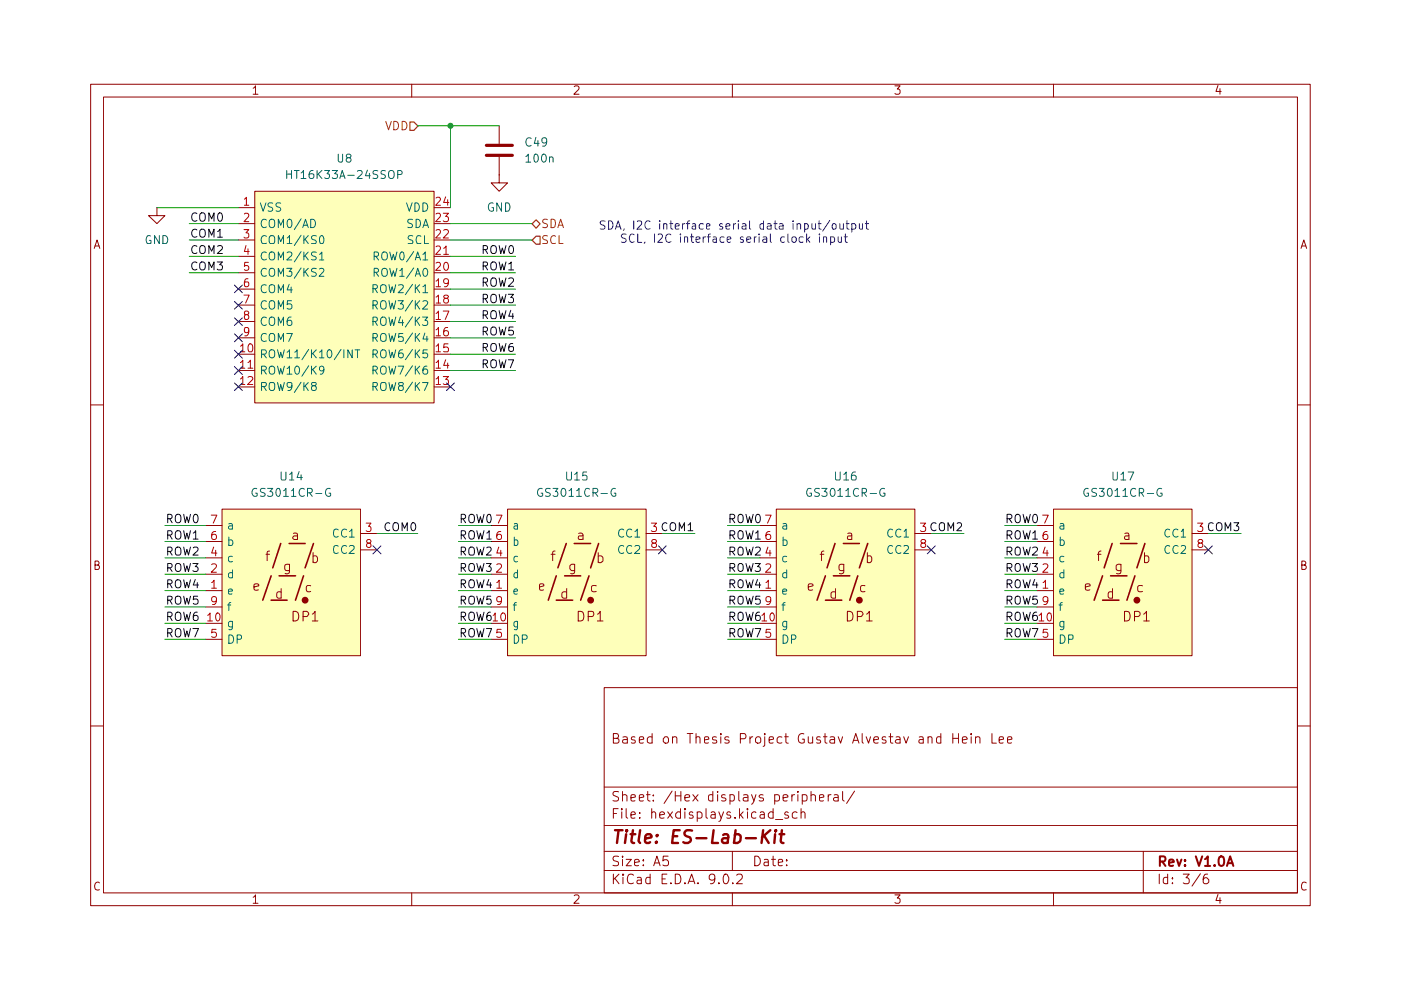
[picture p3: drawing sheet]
<svg xmlns="http://www.w3.org/2000/svg" width="297mm" height="210mm" viewBox="0 0 297 210" stroke-linecap="round" stroke-linejoin="round" font-family="sans-serif">
<g fill="none" stroke="#900000" stroke-width=".21">
<path d="M19.2 17.9h258.6v174.1h-258.6zM53.7 18.7l.5-.5v1.8M53.7 20h1M87.3 17.9v2.7M121.8 18.4l.6-.2 .3 .2 .1 .3-1.1 1.3h1.1M155.3 17.9v2.7M189.7 18.2h1.1l-.6 .7 .6 .1v.8l-.3 .2h-.5l-.3-.2M223.4 17.9v2.7M258.2 18.1l-.4 1.3h1.1M258.7 18.8v1.2M21.9 20.6h253.2v168.7h-253.2zM20 52.7l.6-1.8 .6 1.8"/>
<path d="M20.2 52.2h.8M275.8 52.7l.6-1.8 .6 1.8M276 52.2h.9M19.2 85.9h2.7M275.1 85.9h2.7M20.2 119.8h.5a.47 .47 0 0 0 .3-.4 .47 .47 0 0 0-.3-.4h-.5v1.7h.6a.5 .5 0 0 0 .3-.5 .5 .5 0 0 0-.4-.4M276 119.8h.5l.3-.2 .1-.3-.2-.3h-.7v1.7h.6l.3-.3a.46 .46 0 0 0-.4-.6M19.2 153.9h2.7M128.1 145.8h147v43.5h-147zM130 156.5h1l.1-.4-.1-.5-1-.1v2.1h.9l.2-.2 .1-.5-.1-.3-.4-.1M132.1 156.3a.6 .6 0 0 1 .9 .2v1.1M133 156.7l-.9 .2-.1 .4a.74 .74 0 0 0 1 .2"/>
<path d="M134.6 156.3a.47 .47 0 0 0-.7 .3v.2a.6 .6 0 0 1 .8 .5l-.2 .3-.6-.1M135.6 156.9l.9-.2-.1-.4-.6-.1-.2 .3v1h.8M138.3 156.3a.67 .67 0 0 0-1.1 .3v.6a.72 .72 0 0 0 1.1 .3M138.3 155.5v2.1M140.9 156.3h.7l.1 .3v.6l-.1 .3a.65 .65 0 0 1-1-.3v-.6zM142.6 156.5a.51 .51 0 0 1 .5-.3 .51 .51 0 0 1 .4 .3v1.1M142.6 156.2v1.4M145.7 155.5h1.2M146.3 155.5v2.1M147.6 156.5l.2-.3 .5 .1 .1 1.3M147.6 155.5v2.1M149.4 156.9l.9-.2-.1-.4-.6-.1-.2 .3v1h.8"/>
<path d="M151.9 156.3a.52 .52 0 0 0-.9 .3l.1 .2 .8 .2 .1 .3a.67 .67 0 0 1-1 .2M152.8 155.5v.3M152.8 156.2v1.4M154.5 156.3a.52 .52 0 0 0-.8 .3l.1 .2 .7 .2 .1 .3a.67 .67 0 0 1-.9 .2M157 156.6h.8a.52 .52 0 0 0 .4-.6l-.4-.5h-.8v2.1M159 156.2v1.4M159.6 156.2l-.3 .1-.3 .3M160.3 156.5a.6 .6 0 0 1 .8-.2l.2 .3v.6a.52 .52 0 0 1-.7 .4l-.4-.4zM162.1 156.2v1.8l-.3 .2M162.1 155.5v.3M163.1 156.9l.9-.2-.1-.4-.6-.1-.2 .3 .1 1h.7M165.8 156.3a.67 .67 0 0 0-1 .3v.6a.72 .72 0 0 0 1 .3"/>
<path d="M166.4 156.2h.7M166.6 155.5v1.8l.3 .3h.2M170.4 155.6a1.01 1.01 0 0 0-1.2 .7 1.01 1.01 0 0 0 .7 1.3l.6-.2v-.7h-.4M171.4 156.2v1.3l.6 .1 .3-.2M172.3 156.2v1.4M173.9 156.3h-.7v.5a.63 .63 0 0 1 .8 .4l-.3 .4-.6-.1M174.6 156.2h.7M174.9 155.5v1.8l.4 .3M176 156.3a.6 .6 0 0 1 1 .2v1.1M177 156.7l-1 .2-.1 .4a.74 .74 0 0 0 1.1 .2M177.7 156.2l.5 1.4 .4-1.4M180.8 157.6l.6-2.1 .7 2.1"/>
<path d="M180.9 157h1M182.8 155.5v1.8l.2 .3M183.6 156.2l.5 1.4 .5-1.4M185.3 156.9l1-.2-.1-.4-.6-.1-.3 .3v.8l.3 .3 .6-.1M187.8 156.3a.47 .47 0 0 0-.8 .3l.1 .2a.6 .6 0 0 1 .8 .5l-.3 .3-.6-.1M188.5 156.2h.8M188.8 155.5v1.8l.3 .3h.2M190 156.3h.8v1.3M190.8 156.7l-.6 .1-.4 .3 .4 .5 .6-.1M191.6 156.2l.5 1.4 .5-1.4M194.9 156.3h.8v1.3M195.7 156.7l-.6 .1a.45 .45 0 0 0-.2 .7h.8"/>
<path d="M196.8 156.5l.2-.3 .5 .1 .1 1.3M196.8 156.2v1.4M199.5 156.3l-.6-.1-.4 .4v.6l.2 .3h.8M199.5 155.5v2.1M202 155.5v2.1M202 156.5h1.2M203.2 155.5v2.1M204 156.9l1.1-.2v-.2a.6 .6 0 0 0-1-.2l-.1 1a.6 .6 0 0 0 .9 .2M205.9 155.5v.3M205.9 156.2v1.4M206.8 156.5a.51 .51 0 0 1 .5-.3 .51 .51 0 0 1 .5 .3v1.1M206.8 156.2v1.4"/>
<path d="M210.3 155.5v2.1h.9M211.8 156.9l1-.2-.1-.4-.6-.1-.3 .3 .1 1h.8M213.6 156.9l.9-.2v-.4l-.6-.1-.3 .3 .1 1h.8M275.1 153.9h2.7M128.1 175h147M128.1 166.9h147M130 172.5h.7M131.1 171.4h-1.1v2.1M131.1 167.9a1.02 1.02 0 0 0-1.1 .1v.6l1 .4 .1 .2a.46 .46 0 0 1-.4 .6h-.7M131.8 171.4v.3M131.8 172.1v1.4M132 168.7l.1-.1a.6 .6 0 0 1 .8 .1v1.1"/>
<path d="M132 167.8v2M132.8 171.4v1.8l.3 .3M133.8 172.8l.9-.2-.2-.5h-.5l-.1 .2-.1 .9 .2 .3 .6-.1M133.8 169.2l.9-.2-.1-.4-.6-.1-.2 .2 .1 1.1h.7M135.6 169.2l.9-.2-.1-.4-.6-.1-.2 .2v1.1h.8M135.6 173.3v.2M135.6 172.3v.2M137.1 168.5h.7M137.3 167.8v1.8l.5 .2M138.2 172.4l.2-.3h.4l.1 .2 .1 1.2M138.2 171.4v2.1M138.5 169.7v.1"/>
<path d="M138.5 168.6v.1M139.9 172.8l1-.2v-.1l-.4-.4-.5 .2-.1 .9a.67 .67 0 0 0 .9 .2M141.6 172.1l1 1.4M142.5 167.7l-1.7 2.6M142.6 172.1l-1 1.4M143.2 167.8v2M143.2 168.7h1.2M144.3 172.3l-.2-.2h-.4l-.4 .5v.5a.72 .72 0 0 0 1 .3M144.3 171.4v2.1M144.4 167.8v2M145.2 171.4v.3l.2-.2-.2-.1v.3M145.2 169.2l1-.2v-.3a.6 .6 0 0 0-1 0v.9a.67 .67 0 0 0 .9 .2"/>
<path d="M145.2 172.1v1.4M146.9 172.3l-.2-.2h-.3l-.3 .4 .1 .2a.63 .63 0 0 1 .8 .4l-.3 .4-.6-.1M146.9 168.5l1.1 1.3M147.8 172.3a.6 .6 0 0 1 1 .3v.5l-.1 .3h-.9M147.8 172.1v2.1M148 168.5l-1.1 1.3M149.7 171.4v1.8l.3 .3M150.8 172.3l.2-.2h.4l.2 .2v1.2M151.1 168.6h-.7a.97 .97 0 0 0 0 1.2h.7M151.1 167.8v2M151.6 172.6l-.6 .1a.45 .45 0 0 0-.2 .7h.8M152.1 167.8v.2"/>
<path d="M152.1 168.5v1.3M152.4 172.1l.5 1.4M153.4 172.1l-.7 1.9-.3 .2M153.8 168.6a.47 .47 0 0 0-.8 .3l.3 .3a.46 .46 0 0 1 .6 .4 .67 .67 0 0 1-.9 .2M154.8 168.6h.7a.97 .97 0 0 1 0 1.2h-.7M154.8 168.5v2M154.9 172.3l-.2-.2h-.4l-.2 .4 .1 .2a.63 .63 0 0 1 .7 .4l-.2 .4-.6-.1M155.9 173.3v.2l-.2-.1 .2-.1v.2M156.6 167.8v1.8l.3 .2M156.8 171.4v2.1M157 172.7l.6 .8M157.6 172.1l-.8 .9"/>
<path d="M157.6 168.6a.67 .67 0 0 1 1 .1v1.1M158.5 171.4l-.2 .1 .2 .2 .1-.2-.1-.1v.3M158.5 172.1v1.4M158.6 169l-1 .2v.4a.74 .74 0 0 0 1 .2M159.3 168.5l.6 1.3M160.3 172.3l-.2-.2a.67 .67 0 0 0-.8 .5v.5l.2 .3h.8M160.3 168.5l-.4 1.3-.6 .7M161.2 172.3l.2-.2h.4l.2 .2 .1 1.2M161.8 168.6a.52 .52 0 0 0-.8 .3l.3 .3h.5l.1 .4a.67 .67 0 0 1-.9 .2M162.1 172.6l-.7 .1a.45 .45 0 0 0-.2 .7h.9M163.9 172.3l-.2-.2h-.4l-.4 .5v.5a.72 .72 0 0 0 1 .3M163.9 171.4v2.1"/>
<path d="M164.3 168.6h.8a.97 .97 0 0 1 0 1.2h-.8M164.3 168.5v2M164.4 173.7h1.5M166 169.2l1-.2v-.3a.6 .6 0 0 0-1 0v.9a.6 .6 0 0 0 .9 .2M167.1 172.3l-.5-.2-.2 .5 .1 .1 .6 .3 .1 .2a.6 .6 0 0 1-.8 .2M167.9 168.5v1.3M168.5 168.5a.46 .46 0 0 0-.6 .4M169 172.3a.6 .6 0 0 0-1 .3v.5l.1 .3h.9M169.2 167.8v.2M169.2 168.5v1.3M169.8 172.4l.3-.3h.3l.2 .2 .1 1.2M169.8 171.4v2.1"/>
<path d="M170.1 168.6h.8a.97 .97 0 0 1 0 1.2h-.8M170.1 168.5v2M172 168.7v-.1a.6 .6 0 0 1 .9 .1v1.1M172 167.8v2M173.7 169.2l1-.2-.1-.4-.6-.1-.3 .2 .1 1.1h.8M175.6 168.5v1.3M176.2 168.5a.46 .46 0 0 0-.6 .4M176.9 168.6a.6 .6 0 0 1 .8 .1v1.1M177.7 169l-.7 .1-.3 .2v.3l.3 .2h.7M178.6 167.8v1.8l.4 .2M181.2 167.7l-1.7 2.6M21.1 187.2a.68 .68 0 0 0-.9 0 .68 .68 0 0 0-.1 .8l.1 .6 .5 .1 .4-.1"/>
<path d="M53.7 190.2l.5-.5v1.8M53.7 191.5h1M87.3 189.3v2.7M121.8 189.9l.6-.2 .3 .2 .1 .3-1.1 1.3h1.1M128.1 184.6h147M128.1 180.5h147M130 185.3v2.1M130.4 186.3l.8 1.1M131.1 181.6h-1l-.1 .5 .1 .4h.3a.62 .62 0 0 1 .7 .7v.2a1.02 1.02 0 0 1-1.1 .1M131.2 185.3l-1.2 1.2M132 181.5v.3M132 182.2v1.4"/>
<path d="M132.1 185.3v.3l.1-.2-.1-.1v.3M132.1 186v1.4M132.8 182.2h1.1l-1.1 1.4h1.1M134.3 185.6a.68 .68 0 0 0-.7-.3 .68 .68 0 0 0-.5 .5l-.1 .5a.81 .81 0 0 0 .3 .9 .81 .81 0 0 0 1 0M134.5 182.9l1.1-.2v-.2a.6 .6 0 0 0-1-.2l-.1 1a.6 .6 0 0 0 .9 .2M135.1 186.1h.8l.1 1.3M136 186.5l-.7 .1a.45 .45 0 0 0-.2 .7h.9M136.4 183.4v.2M136.4 182.3v.2M137.8 186.1l-.6-.1-.3 .4v.6l.2 .3h.7M137.8 185.3v2.1M138.6 183.6l.7-2.1 .7 2.1"/>
<path d="M138.9 183h.9M140.4 186.4h.7M141.4 185.3h-1v2.1h1M141.6 181.5h-1l-.1 1 .4-.2h.5l.3 .4-.1 .7-.2 .2-.9-.2M142.2 187.2v.2M143.2 185.3h.5a1.15 1.15 0 0 1 .5 1.8l-.2 .2-.8 .1zM145.2 187.2l.2 .1-.2 .1v-.2v.2M145.9 187.4l.7-2.1 .7 2.1M146.1 186.9h1M148 187.2v.2l-.2-.1 .2-.1v.2M151.6 186.3l-.1 .1a.72 .72 0 0 1-1.1-.1v-.5a.62 .62 0 0 1 .6-.5 .62 .62 0 0 1 .6 .5v.7a.76 .76 0 0 1-1 .9M152.4 187.2l.2 .1-.2 .1v-.2v.2"/>
<path d="M153.6 185.4h.6a1.38 1.38 0 0 1 0 1.9l-.4 .1-.4-.4a1.86 1.86 0 0 1 .2-1.6zM155.3 180.5v4.1M155.3 189.3v2.7M155.4 187.2v.2M156.2 185.6a.74 .74 0 0 1 1-.2l.2 .4-.1 .5-1.2 1.1h1.3M160 181.5a1.03 1.03 0 0 1 1.2 1 1.03 1.03 0 0 1-1.2 1.1zM162.1 182.3h.7l.1 1.3M162.9 182.7l-.7 .1a.45 .45 0 0 0-.1 .7h.8M163.6 182.2h.8M163.9 181.5v1.8l.1 .2 .4 .1M165 182.9l.9-.2v-.4l-.6-.1-.3 .3 .1 1h.8M166.8 183.4v.2"/>
<path d="M166.8 182.3v.2M189.7 189.7h1.1l-.6 .7 .6 .2v.7l-.3 .2h-.5l-.3-.2M223.4 189.3v2.7M242.4 180.5v8.8M245.8 185.3v2.1M247.6 186.1h-.8l-.2 .3v.6l.2 .3h.8M247.6 185.3v2.1M248.6 187.2v.2M248.6 186.1v.3M250.9 185.3h1.2l-.6 .8h.3l.3 .3v.8l-.3 .2h-.6l-.3-.2M254.5 185.3l-1.8 2.6M256 185.3a.76 .76 0 0 0-.9 1v.7l.2 .3a.72 .72 0 0 0 1-.3v-.5l-.4-.4h-.5l-.3 .4"/>
<path d="M258.2 189.7l-.4 1.2h1.1M258.7 190.3v1.2M276.9 187.2l-.5-.2a.95 .95 0 0 0-.5 .9 .95 .95 0 0 0 .5 .8l.5-.1"/>
</g>
<g fill="none" stroke="#900000" stroke-width=".42">
<path d="M245.9 182.7l1-.1a.69 .69 0 0 0 0-.9l-1-.1v2M246.4 182.7l.7 .9M247.9 182.9l1-.1v-.2a.6 .6 0 0 0-1-.3v1a.6 .6 0 0 0 .8 .2M249.6 182.2l.4 1.4 .5-1.4M251.2 183.4v.2M251.2 182.3v.3M253.5 181.6l.7 2 .7-2M255.5 182.2l.6-.6v2M255.5 183.6h1.1M257.5 183.4v.2M258.5 181.7l.5-.1a1.23 1.23 0 0 1 .5 1.7l-.6 .3a1.07 1.07 0 0 1-.5-1.6zM260.1 183.6l.7-2 .7 2"/>
<path d="M260.3 183h1"/>
</g>
<g fill="none" stroke="#900000" stroke-width=".51">
<path d="M130.4 176h1.6M131.1 176l-.3 2.7M132.8 176.9l-.3 1.8M132.8 176v.3l.2-.2-.2-.1v.3M133.7 176.9h1M134.2 176l-.3 2.3v.3l.6 .1M135.7 176l-.3 2.3 .3 .4M136.8 177.8l1.3-.3 .1-.2-.4-.4h-.6l-.2 .1-.2 .3-.1 1 .4 .4h.5l.2-.1M139.2 178.5l.1 .1-.2 .1-.1-.1 .2-.1-.1 .2M139.4 177v.1l-.1 .2-.1-.2 .2-.1-.1 .3M142.7 177.3h.9M144.1 176h-1.3l-.3 2.7h1.3"/>
<path d="M146.7 176.1a1.17 1.17 0 0 0-1.6 .4 .63 .63 0 0 0 .4 .8l.8 .2a.7 .7 0 0 1 .2 .8 .7 .7 0 0 1-.6 .4h-.7l-.3-.1M147.7 177.7h2.1M151.3 176l-.3 2.7h1.2M153.3 177l.3-.1h.5l.2 .1v1.7M154.4 177.5l-.2 .2h-.7a.52 .52 0 0 0-.5 .5 .52 .52 0 0 0 .4 .5h.6l.3-.1M155.8 177l.2-.1h.6l.4 .2v1.1a.99 .99 0 0 1-1.4 .4M156 176l-.4 2.7M158.2 177.7h2.1M161.8 176l-.3 2.7M162 177.1l1 1.6M163.3 176l-1.8 1.5M164.3 176.9l-.1 1.8"/>
<path d="M164.5 176l-.2 .1 .1 .2 .2-.2-.1-.1-.1 .3M165.3 176.9h1M165.8 176l-.3 2.3 .1 .3 .5 .1"/>
</g>
<g fill="#feffba">
<path d="M54 40.6h38v44.8h-38z"/>
<path d="M164.6 108h29.4v31h-29.4z"/>
<path d="M223.4 108h29.3v31h-29.3z"/>
<path d="M47.1 108h29.4v31h-29.4z"/>
<path d="M107.6 108h29.4v31h-29.4z"/>
</g>
<path d="M86.9 25.9h.9l.8 .8-.8 .9h-.9z" fill="#fff"/>
<path d="M86.9 25.9h.9l.8 .8-.8 .9h-.9z" fill="none" stroke="#755600" stroke-width=".25"/>
<path d="M81.8 25.7l.6 1.8 .6-1.8M83.5 25.7a.9 .9 0 0 1 1 .9 .9 .9 0 0 1-1 .9zM85.3 25.7a.9 .9 0 0 1 1 .9 .9 .9 0 0 1-1 .9z" fill="none" stroke="#755600" stroke-width=".21"/>
<g fill="none" stroke="#900000" stroke-width=".21">
<path d="M105.8 37.1v1.7h1.8l-1.8 1.8-1.7-1.8h1.7M105.8 37.1h.1M105.8 26.7v3.8M105.8 33.3v3.8M33.3 44v1.7h1.7l-1.7 1.7-1.8-1.7h1.8M33.3 44h.1M50.5 44h3.5M50.5 47.4h3.5M50.5 50.9h3.5M50.5 54.4h3.5M50.5 57.8h3.5M54 40.6h38v44.8h-38z"/>
<path d="M92 44h3.5M92 47.4h3.5M92 50.9h3.5M92 54.4h3.5M92 57.8h3.5M50.5 61.3h3.5M50.5 64.7h3.5M50.5 68.2h3.5M50.5 71.6h3.5M50.5 75.1h3.5M50.5 78.6h3.5M92 61.3h3.5"/>
<path d="M92 64.7h3.5M92 68.2h3.5M92 71.6h3.5M92 75.1h3.5M92 78.6h3.5M50.5 82h3.5M92 82h3.5"/>
</g>
<path d="M103.1 30.8h5.5M103.1 32.9h5.5" fill="none" stroke="#900000" stroke-width=".68"/>
<g fill="none" stroke="#b90000" stroke-width=".21">
<path d="M51.7 48.7h1l-.5 .7 .5 .1v.8l-.3 .2h-.5l-.2-.2M51.8 42.2l.4-.4v1.7M51.8 45.4l.2-.2h.4l.3 .2v.3l-1 1.3h1M51.8 43.5h.9M52.2 52.1l-.4 1.2h1M52.6 59.1l-.5 .1a1.61 1.61 0 0 0-.2 1.5h.7l.1-.7-.1-.2h-.7l-.1 .2M52.6 52.7v1.2M52.7 55.6h-.8l-.1 .9 .2-.2 .6 .1 .1 .2v.5l-.3 .2h-.4l-.2-.2M92.5 42l.6-.2 .3 .4-1 1.3h1M92.5 45.4l.6-.2a.52 .52 0 0 1 .2 .8l-.9 1h1M92.5 48.9l.6-.2a.52 .52 0 0 1 .2 .7l-.9 1.1h1M92.5 52.3l.6-.1a.52 .52 0 0 1 .2 .7l-.9 1h1"/>
<path d="M92.5 55.8l.6-.2a.52 .52 0 0 1 .2 .8l-.9 .9h1M92.5 59.6l.5-.5v1.7M94 45.2h1.1l-.6 .7 .5 .2v.7l-.3 .2h-.5l-.2-.2M94.1 48.9l.6-.2 .3 .2 .1 .3-1.1 1.3h1.1M94.1 52.7l.5-.5v1.7M94.1 53.9h1M94.2 55.8l.3-.2a.89 .89 0 0 1 .6 .9 .89 .89 0 0 1-.6 .8l-.3-.2-.1-.4zM94.5 41.7l-.4 1.2h1.1M94.9 42.3v1.2M95.1 59.8l-.4 .3h-.3l-.3-.3 .1-.6 .5-.1a1.06 1.06 0 0 1-.1 1.7h-.4M51 73.4l.5-.5v1.7M51 76.9l.5-.5v1.7"/>
<path d="M51 74.6h.9M51 78.1h.9M51.7 62.6h1.1l-.7 1.7M52.1 66.7l-.3-.3 .3-.4 .6 .1v.3l-.1 .2a.65 .65 0 0 0-.7 .3 .65 .65 0 0 0 0 .7l.5 .1 .3-.1v-.5l-.3-.4M52.6 76.9l.5-.5v1.7M52.6 78.1h1M52.7 70.2l-.3 .3-.5-.1-.1-.2 .1-.7 .5-.1 .3 .2a1.18 1.18 0 0 1-.5 1.6h-.3M52.7 73.1l.3-.2a.97 .97 0 0 1 .7 .7 .97 .97 0 0 1-.4 1h-.5l-.1-.3-.1-.7zM92.5 63l.5-.4v1.7M92.5 66.5l.5-.5v1.7M92.5 69.9l.5-.5v1.8M92.5 73.4l.5-.5v1.7"/>
<path d="M92.5 76.9l.5-.5v1.7M92.5 74.6h.9M92.5 78.1h.9M92.5 60.8h.9M92.5 64.3h.9M92.5 67.7h.9M92.5 71.2h.9M94 66h1.2l-.8 1.7M94 79.8h1.1l-.6 .6 .5 .2v.8l-.3 .1h-.5l-.2-.1M94.4 63.2l-.3-.4a.6 .6 0 0 1 1 0l-.2 .4h-.5l-.3 .4v.3l.3 .4h.3l.4-.4v-.3l-.4-.4M94.5 76.3l-.4 1.2h1.1M94.9 69.4a.7 .7 0 0 0-.8 .8v.7l.1 .2 .5 .1 .3-.2 .1-.6-.2-.2-.5-.1-.3 .3"/>
<path d="M94.9 77v1.1M95 72.9h-.9v.8l.2-.1 .6 .1 .2 .2-.1 .6h-.9M51 80.3l.5-.5v1.7M51 81.5h.9M52.6 80l.7-.2 .2 .2 .1 .3-1.1 1.2h1.1M92.5 80.3l.5-.5v1.7M92.5 81.5h.9"/>
</g>
<g fill="none" stroke="#006665" stroke-width=".21">
<path d="M55.2 43l.6 1.8 .6-1.8M56.5 46.7a.71 .71 0 0 0-.9-.1 .71 .71 0 0 0-.2 .9 .67 .67 0 0 0 .3 .7 .67 .67 0 0 0 .8-.1M56.5 50.1a.71 .71 0 0 0-.9 0 .71 .71 0 0 0-.2 .9l.3 .6h.8M56.5 53.6a.8 .8 0 0 0-1.2 .5 .8 .8 0 0 0 .8 1l.4-.2M56.5 57.1a.8 .8 0 0 0-1.2 .5 .8 .8 0 0 0 .8 1l.4-.2M57.1 50.2a.6 .6 0 0 1 .7-.2 .6 .6 0 0 1 .5 .5l-.1 1-.2 .1h-.7a1.38 1.38 0 0 1-.2-1.4zM57.1 53.7a.6 .6 0 0 1 .7-.3 .6 .6 0 0 1 .5 .6v.6a.6 .6 0 0 1-.6 .5 .6 .6 0 0 1-.6-.5zM57.1 57.1a.6 .6 0 0 1 .7-.2 .6 .6 0 0 1 .5 .6v.5a.59 .59 0 0 1-.6 .6 .59 .59 0 0 1-.6-.6zM57.3 46.6a.59 .59 0 0 1 .6-.1 .59 .59 0 0 1 .4 .6v.6a.59 .59 0 0 1-.6 .6 .59 .59 0 0 1-.6-.6v-.6zM57.8 43.1l-.7-.1-.3 .3 .2 .5 .7 .3v.5l-.2 .2-.7-.1M59 48.3v-1.8l.5 1.3 .6-1.3v1.8M59 51.6v-1.6l.5 1.2 .6-1.2v1.6"/>
<path d="M59 55.1v-1.7l.5 1.2 .6-1.2v1.7M59 58.6v-1.7l.5 1.2 .6-1.2v1.7M59.5 43.1l-.7-.1-.2 .2v.5l.8 .3 .1 .4-.3 .4-.7-.1M60.8 56.9h1.1l-.6 .7 .5 .1v.7l-.2 .2h-.6l-.2-.2M60.9 50.5l.5-.5v1.6M60.9 53.6l.7-.2 .2 .2 .1 .3-.1 .3-1 .9h1.1M60.9 51.6h1M61.1 46.6l.2-.1a.95 .95 0 0 1 .6 .9 .95 .95 0 0 1-.6 .9 1.18 1.18 0 0 1-.2-1.7zM63.8 46.4l-1.4 2.3M63.8 49.9l-1.4 2.2M63.8 53.3l-1.4 2.2M63.8 56.8l-1.4 2.2"/>
<path d="M64.2 48.3l.6-1.8 .6 1.8M64.3 47.8h.9M64.4 50v1.6M64.4 53.4v1.7M64.4 56.9v1.7M64.7 50.7l.7 .9M64.7 54.2l.7 .9M64.7 57.6l.7 1M65.4 50l-1 1M65.4 53.4l-1 1M65.4 56.9l-1 .9M65.9 46.5a.9 .9 0 0 1 1 .9 .9 .9 0 0 1-1 .9z"/>
<path d="M67.1 50h-.7l-.3 .1v.5l.8 .4 .2 .4-.2 .2h-.9M67.1 53.5l-.7-.1-.3 .2v.5l.8 .3 .2 .4-.4 .3-.7-.1M67.1 57l-.7-.1-.3 .2v.5l.8 .2 .2 .5-.4 .3-.7-.1M67.7 53.9l.5-.5v1.7M67.7 57.1l.6-.2 .3 .2 .1 .3-1.1 1.2h1.1M67.7 55.1h1M67.9 50.1l.3-.1a1.1 1.1 0 0 1 .2 1.6h-.4l-.2-.2-.1-.8zM79.3 54.4l.8-.1 .2-.3-.1-.4-.3-.2h-.6v1.7M79.3 57.7h.8l.2-.2-.1-.4-.3-.2h-.6v1.7M79.7 54.4l.6 .7M79.7 57.7l.6 .9M81 53.7a.6 .6 0 0 1 .7-.3 .6 .6 0 0 1 .4 .6v.6a.6 .6 0 0 1-.6 .5 .6 .6 0 0 1-.6-.5z"/>
<path d="M81 57.1a.6 .6 0 0 1 .7-.2 .6 .6 0 0 1 .4 .6v.5a.59 .59 0 0 1-.6 .6 .59 .59 0 0 1-.6-.6zM82.6 53.4l.5 1.7 .3-1.2 .3 1.2 .5-1.7M82.6 56.9l.5 1.7 .3-1.2 .3 1.2 .5-1.7M84.8 57.4l.5-.5v1.7M84.8 58.6h.9M84.9 53.6l.4-.2a1.2 1.2 0 0 1 0 1.7 .91 .91 0 0 1-.4-1.5zM86.2 43l.6 1.8 .6-1.8M87.5 46.6l-.7-.1-.4 .3 .2 .4 .8 .4v.5l-.3 .2-.7-.1M87.5 50h-.6l-.3 .1v.5l.8 .4 .1 .4-.1 .2h-.9M87.7 53.3l-1.5 2.2M87.7 56.8l-1.5 2.2M88 43a.89 .89 0 0 1 .9 .9 .89 .89 0 0 1-.9 .9z"/>
<path d="M88.1 55.1l.5-1.7 .6 1.7M88.1 58.6l.5-1.7 .6 1.7M88.2 46.5a.89 .89 0 0 1 1 .9 .89 .89 0 0 1-1 .9zM88.2 54.6h.8M88.2 58.1h.8M89.2 50.1l-.5-.1a1.14 1.14 0 0 0-.2 1.6h.7M89.7 43a.9 .9 0 0 1 1 .9 .9 .9 0 0 1-1 .9zM89.7 48.3l.6-1.8 .5 1.8M89.7 53.9l.5-.5v1.7M89.7 55.1h1M89.8 57.1l.3-.2a.89 .89 0 0 1 .6 .8 .89 .89 0 0 1-.6 .9l-.3-.2-.1-.5zM89.8 47.8h.9"/>
<path d="M90 50v1.6h.8M55.5 75.1l.8-.1 .2-.2-.1-.5-.3-.1h-.6v1.7M55.5 78.5l.8-.1 .2-.3-.1-.3-.3-.2h-.6v1.7M55.9 75.1l.6 .8M55.9 78.5l.6 .8M56.5 60.5a.8 .8 0 0 0-1 .1 .8 .8 0 0 0 0 1v.2a.62 .62 0 0 0 1 .1M56.5 63.9a.71 .71 0 0 0-.9 0 .71 .71 0 0 0-.2 .9 .67 .67 0 0 0 .3 .7 .67 .67 0 0 0 .8-.1M56.5 67.4a.71 .71 0 0 0-.9 0 .71 .71 0 0 0-.2 .8 .67 .67 0 0 0 .3 .7 .67 .67 0 0 0 .8-.1M56.5 70.9a.71 .71 0 0 0-.9 0 .71 .71 0 0 0-.2 .8l.1 .5 .5 .2 .5-.1M57.1 60.5l.7-.1a1.05 1.05 0 0 1 .4 1.4 .6 .6 0 0 1-.7 .3 .6 .6 0 0 1-.4-.6zM57.1 64a.6 .6 0 0 1 .7-.2 .6 .6 0 0 1 .5 .5v.6a.59 .59 0 0 1-.6 .7 .59 .59 0 0 1-.6-.7zM57.1 67.5a.6 .6 0 0 1 .7-.3 .6 .6 0 0 1 .5 .6v.6a.59 .59 0 0 1-.6 .6 .59 .59 0 0 1-.6-.6z"/>
<path d="M57.1 71a.6 .6 0 0 1 .7-.3 .6 .6 0 0 1 .5 .6l-.1 .9-.7 .2a1.05 1.05 0 0 1-.4-1.4zM57.1 74.4a.6 .6 0 0 1 .7-.2 .6 .6 0 0 1 .5 .6v.5a.59 .59 0 0 1-.6 .6 .59 .59 0 0 1-.6-.6zM57.1 77.9a.6 .6 0 0 1 .7-.3 .6 .6 0 0 1 .5 .5v.6a.59 .59 0 0 1-.6 .7 .59 .59 0 0 1-.6-.7zM58.8 74.2l.5 1.7 .2-1.2 .4 1.2 .4-1.7M58.8 77.6l.5 1.7 .2-1.2 .4 1.2 .4-1.7M59 62.1v-1.7l.5 1.2 .6-1.2v1.7M59 65.5v-1.7l.5 1.2 .6-1.2v1.7M59 69v-1.8l.5 1.3 .6-1.3v1.8M59 72.4v-1.7l.5 1.3 .6-1.3v1.7M60.8 70.7h1.2l-.8 1.7M60.9 74.7l.5-.5v1.7M60.9 78.1l.5-.5v1.7"/>
<path d="M60.9 75.9h1M60.9 79.3h1M61.3 60.3l-.4 1.2h1.1M61.7 67.2a.7 .7 0 0 0-.8 .8v.7l.1 .2 .6 .1 .2-.2 .1-.6-.2-.2-.5-.1-.3 .3M61.7 60.9v1.2M61.8 63.8h-.8l-.1 .8 .2-.2 .6 .1 .2 .3-.1 .6-.2 .1-.7-.1M62.5 74.7l.5-.5v1.7M62.5 75.9h1M62.7 77.8l.2-.2a.88 .88 0 0 1 .6 .9 .88 .88 0 0 1-.6 .8l-.2-.1-.2-.5zM65.4 74.1l-1.4 2.2M65.4 77.6l-1.4 2.2M66 74.2v1.7"/>
<path d="M66 77.6v1.7M66.3 74.9l.8 1M66.3 78.3l.8 1M67.1 74.2l-1.1 1M67.1 77.6l-1.1 1M67.7 74.7l.5-.5v1.7M67.7 75.9h1M68.7 78.3l-.4 .4-.4-.1-.2-.3 .2-.6 .4-.1 .3 .2a1.35 1.35 0 0 1-.4 1.5h-.3M69.5 74.3l.3-.1a.89 .89 0 0 1 .6 .8 .89 .89 0 0 1-.6 .9l-.3-.2-.2-.5zM72.3 74.1l-1.4 2.2M72.9 74.2v1.7M74.7 74.2v1.7l-1-1.7v1.7"/>
<path d="M75.3 74.2h1M75.8 74.2v1.7M79.1 61.2l.7-.1 .2-.2-.1-.4-.8-.1v1.7M79.1 64.7h.6l.2-.2 .1-.4-.2-.3h-.7v1.7M79.1 68.2h.6l.2-.2 .1-.4-.2-.3-.7-.1v1.8M79.1 71.6h.6l.2-.1 .1-.5-.2-.2-.7-.1v1.7M79.1 75.1h.6l.2-.2 .1-.4-.2-.2-.7-.1v1.7M79.1 78.5l.7-.1 .2-.3-.1-.3-.2-.2h-.6v1.7M79.5 61.2l.5 .9M79.5 64.7l.5 .8M79.5 68.2l.5 .8M79.5 71.6l.5 .8"/>
<path d="M79.5 75.1l.5 .8M79.5 78.5l.5 .8M80.8 60.5l.6-.1a1.05 1.05 0 0 1 .4 1.4 .6 .6 0 0 1-.7 .3 .6 .6 0 0 1-.4-.6zM80.8 64a.6 .6 0 0 1 .7-.2 .6 .6 0 0 1 .4 .5v.6a.59 .59 0 0 1-.6 .7 .59 .59 0 0 1-.6-.7zM80.8 67.5a.6 .6 0 0 1 .7-.3 .6 .6 0 0 1 .4 .6v.6a.59 .59 0 0 1-.6 .6 .59 .59 0 0 1-.6-.6zM80.8 71a.6 .6 0 0 1 .7-.3 .6 .6 0 0 1 .4 .6l-.1 .9-.7 .2a1.05 1.05 0 0 1-.3-1.4zM80.8 74.4a.6 .6 0 0 1 .7-.2 .6 .6 0 0 1 .4 .6v.5a.59 .59 0 0 1-.6 .6 .59 .59 0 0 1-.6-.6zM80.8 77.9a.6 .6 0 0 1 .6-.3 .6 .6 0 0 1 .5 .5v.6a.59 .59 0 0 1-.6 .7 .59 .59 0 0 1-.6-.7zM82.5 60.4l.3 1.7 .3-1.3 .4 1.3 .4-1.7M82.5 63.8l.3 1.7 .3-1.2 .4 1.2 .4-1.7M82.5 67.2l.3 1.8 .3-1.3 .4 1.3 .4-1.8M82.5 70.7l.3 1.7 .3-1.2 .4 1.2 .4-1.7"/>
<path d="M82.5 74.2l.3 1.7 .3-1.2 .4 1.2 .4-1.7M82.5 77.6l.3 1.7 .3-1.2 .4 1.2 .4-1.7M84.4 63.8h1.1l-.6 .6 .5 .2v.8l-.2 .1h-.5l-.3-.1M84.4 77.6h1.2l-.8 1.7M84.5 60.5h.9l.1 .3-1.1 1.3h1.1M84.9 67.1l-.4 1.3h1.1M85.3 74.2a.7 .7 0 0 0-.8 .7v.6l.2 .3 .5 .1 .3-.4-.1-.5-.2-.2-.5 .1-.2 .3M85.3 67.8v1.2M85.4 70.7h-.8l-.1 .8 .3-.1 .5 .1 .2 .2-.1 .6h-.9M87.5 60.3l-1.6 2.2M87.5 63.7l-1.6 2.3M87.5 67.1l-1.6 2.2"/>
<path d="M87.5 70.6l-1.6 2.2M87.5 74.1l-1.6 2.2M87.5 77.6l-1.6 2.2M88.1 60.4v1.7M88.1 63.8v1.7M88.1 67.2v1.8M88.1 70.7v1.7M88.1 74.2v1.7M88.1 77.6v1.7M88.3 61l.7 1.1M88.3 64.5l.7 1M88.3 68l.7 1"/>
<path d="M88.3 71.5l.7 .9M88.3 74.9l.7 1M88.3 78.3l.7 1M89 60.4l-.9 .9M89 63.8l-.9 1M89 67.2l-.9 1M89 70.7l-.9 1M89 74.2l-.9 1M89 77.6l-.9 1M89.6 67.2h1.1l-.6 .7 .5 .2v.7l-.3 .2h-.5l-.2-.2M89.7 60.8l.5-.4v1.7M89.7 63.9l.6-.1 .3 .1 .1 .4-1.1 1.2h1.1"/>
<path d="M89.7 62.1h1M90.1 70.6l-.4 1.3h1.1M90.5 77.6a.7 .7 0 0 0-.8 .7v.7l.1 .2 .5 .1 .3-.1 .1-.6-.2-.3-.5-.1-.3 .4M90.5 71.3v1.1M90.6 74.2h-.9v.8l.2-.2 .6 .1 .2 .3-.1 .5-.3 .2-.6-.2M55.5 82l.8-.1 .2-.3-.1-.4-.9-.1v1.7M55.9 82l.6 .8M57.1 81.3l.2-.2h.7a1.14 1.14 0 0 1-.2 1.7 .6 .6 0 0 1-.7-.6zM58.8 81.1l.5 1.7 .2-1.3 .4 1.3 .4-1.7M61.9 81.8l-.3 .3h-.4l-.3-.3 .1-.7 .8 .1a1.18 1.18 0 0 1-.4 1.6h-.4M63.8 81l-1.4 2.2M64.4 81.1v1.7"/>
<path d="M64.7 81.8l.7 1M65.4 81.1l-1 .9M66.4 81.8l-.4-.4 .1-.2 .8-.1 .2 .3-.1 .2-.8 .3-.2 .2v.4l.4 .3 .5-.1 .2-.2v-.4l-.4-.3M79.1 82h.6l.2-.2 .1-.4-.2-.3h-.7v1.7M79.5 82l.5 .8M80.8 81.3l.1-.2h.7a1.14 1.14 0 0 1-.2 1.7 .6 .6 0 0 1-.7-.6zM82.5 81.1l.3 1.7 .3-1.3 .4 1.3 .4-1.7M84.8 81.8l-.3-.4 .1-.2 .7-.1 .2 .3-.1 .2-.7 .3-.2 .2v.4l.3 .3 .5-.1 .2-.2-.1-.5-.2-.2M87.5 81l-1.6 2.2M88.1 81.1v1.7M88.3 81.8l.7 1M89 81.1l-.9 .9"/>
<path d="M89.6 81.1h1.2l-.8 1.7"/>
</g>
<g fill="none" stroke="#0f0f0f" stroke-width=".21">
<path d="M41.7 55.7a.75 .75 0 0 0-1 .1 .75 .75 0 0 0 0 1l.1 .2a.62 .62 0 0 0 .9 .1M41.7 45.3a.71 .71 0 0 0-.8 0 .71 .71 0 0 0-.3 .8 .67 .67 0 0 0 .4 .7 .67 .67 0 0 0 .7-.1M41.7 52.2a.8 .8 0 0 0-1.1 .6 .8 .8 0 0 0 .8 1l.3-.2M41.7 48.8a.8 .8 0 0 0-1.1 .5 .8 .8 0 0 0 .8 1l.3-.2M42.4 55.8a.6 .6 0 0 1 .7-.3 .6 .6 0 0 1 .4 .5v.6a.59 .59 0 0 1-.6 .7 .59 .59 0 0 1-.6-.7zM42.4 45.4a.6 .6 0 0 1 .7-.3 .6 .6 0 0 1 .4 .6v.6a.59 .59 0 0 1-.6 .6 .59 .59 0 0 1-.6-.6zM42.4 52.3a.6 .6 0 0 1 .7-.2 .6 .6 0 0 1 .4 .6v.5a.59 .59 0 0 1-.6 .6 .59 .59 0 0 1-.6-.6zM42.4 48.9a.6 .6 0 0 1 .7-.3 .6 .6 0 0 1 .4 .6v.6a.6 .6 0 0 1-.6 .5 .6 .6 0 0 1-.6-.5zM44.3 57.2v-1.7l.6 1.2 .5-1.2v1.7M44.3 46.9v-1.8l.6 1.3 .5-1.3v1.8M44.3 53.8v-1.7l.6 1.2 .5-1.2v1.7M44.3 50.3v-1.7l.6 1.3 .5-1.3v1.7"/>
<path d="M46.1 55.5h1.1l-.6 .6 .5 .2v.8l-.3 .1h-.5l-.2-.1M46.1 52.2l.7-.1 .3 .1 .1 .4-.1 .2-1 1h1.1M46.1 49.1l.6-.5v1.7M46.1 50.3h1.1M46.3 45.3l.3-.2a.95 .95 0 0 1 .6 .9 .95 .95 0 0 1-.6 .9l-.3-.2-.2-.5zM154.8 110l.8-.1 .2-.3-.1-.4-.3-.1h-.6v1.7M154.8 113.5l.8-.1 .2-.3-.1-.4-.3-.2h-.6v1.8M154.8 116.9l.8-.1 .2-.2-.1-.4-.3-.2h-.6v1.7M155.2 110l.6 .8M155.2 113.5l.6 .8M155.2 116.9l.6 .8M156.5 109.3a.54 .54 0 0 1 1 0 1.2 1.2 0 0 1-.4 1.5l-.4-.1a1.38 1.38 0 0 1-.2-1.4z"/>
<path d="M156.5 112.8a.54 .54 0 0 1 1 0 1.2 1.2 0 0 1-.4 1.5l-.4-.1a1.38 1.38 0 0 1-.2-1.4zM156.5 116.2a.54 .54 0 0 1 1 0 1.38 1.38 0 0 1-.2 1.5h-.6a1.38 1.38 0 0 1-.2-1.5zM156.7 119.5a.52 .52 0 0 1 .8 .2 1.05 1.05 0 0 1-.4 1.5 .57 .57 0 0 1-.6-.6v-.5zM158.2 109.1l.4 1.7 .3-1.2 .4 1.2 .4-1.7M158.2 119.5l.4 1.7 .3-1.2 .4 1.2 .4-1.7M158.2 112.5l.4 1.8 .3-1.3 .4 1.3 .4-1.8M158.2 116l.4 1.7 .3-1.2 .4 1.2 .4-1.7M160.1 119.5h1.1l-.6 .6 .5 .2v.7l-.2 .2h-.5l-.3-.2M160.2 113l.5-.5v1.8M160.2 116.2l.7-.2 .2 .2 .1 .3-.1 .3-1 .9h1.1M160.2 114.3h1M160.4 109.2l.2-.1a.95 .95 0 0 1 .6 .8 .95 .95 0 0 1-.6 .9l-.2-.1-.2-.5z"/>
<path d="M154.8 120.4l.8-.1 .2-.2-.1-.5-.3-.1h-.6v1.7M155.2 120.4l.6 .8M213.5 123.8l.9-.1 .1-.2v-.4l-.3-.2h-.7v1.7M213.5 127.3l.9-.1 .1-.3v-.4l-1-.1v1.7M214 123.8l.5 .8M214 127.3l.5 .8M215.3 123.2a.54 .54 0 0 1 .9 0 1.12 1.12 0 0 1-.3 1.4l-.4-.1a1.28 1.28 0 0 1-.2-1.3zM215.3 126.6l.6-.2a1.05 1.05 0 0 1 .3 1.4 .54 .54 0 0 1-.9 0zM216.9 122.9l.4 1.7 .4-1.2 .3 1.2 .4-1.7M216.9 126.4l.4 1.7 .4-1.3 .3 1.3 .4-1.7M219.4 122.9l-.5 1.1h1.1M219.8 123.5v1.1"/>
<path d="M219.9 126.4h-.9l-.1 .8 .3-.2 .6 .1 .2 .2-.1 .6-.3 .2-.7-.2"/>
</g>
<path d="M177 115.2l-1.7 5.2M178.8 115.2h3.4M184 115.2l-1.8 5.2M175 122.1l-1.8 5.2M175 127.3h3.5M176.7 122.1h3.5M181.9 122.1l-1.7 5.2" fill="none" stroke="#900000" stroke-width=".34"/>
<circle cx="182.2" cy="127.3" r=".55" fill="#900000"/>
<g fill="none" stroke="#900000" stroke-width=".34">
<path d="M235.8 115.2l-1.7 5.2M237.6 115.2h3.4M242.7 115.2l-1.7 5.2M233.8 122.1l-1.8 5.2M233.8 127.3h3.4M235.5 122.1h3.4M240.6 122.1l-1.7 5.2"/>
<circle cx="182.2" cy="127.3" r=".55"/>
</g>
<g fill="none" stroke="#900000" stroke-width=".21">
<path d="M161.1 111.4h3.5M161.1 114.8h3.5M161.1 118.3h3.5M164.6 107.9h29.4v31.1h-29.4zM173.9 117.5h.8M174.7 116.8l-.5 .3v1.8M178.9 119.6l-.1 1.9-.3 .2-.5-.1M178.9 119.7l-.6-.1-.3 .2a1.02 1.02 0 0 0 .1 1.1h.8M179.7 113.1h.8l.1 1.3M180.6 113.5l-.7 .1a.45 .45 0 0 0-.2 .7h.9M183.9 117.9h.6l.3 .4v.6l-.3 .4h-.4l-.2-.2M183.9 117.2v2.1"/>
<path d="M194 113.1h3.4M194 116.6h3.4M161.1 121.8h3.5M161.1 125.2h3.5M161.1 128.7h3.5M161.1 132.2h3.5M161.1 135.6h3.5M171.4 124.5l1-.3v-.2a.6 .6 0 0 0-1 0v.8a.6 .6 0 0 0 .9 .3M177.1 125.6h-.7a1.02 1.02 0 0 0-.1 1.1l.2 .1 .6-.1M177.1 124.8v2M179.7 129.6a1.07 1.07 0 0 1 1.1 .7 1.07 1.07 0 0 1-.4 1.3l-.7 .1zM181.8 130.7l.9-.1a.55 .55 0 0 0 .3-.5 .55 .55 0 0 0-.5-.5h-.7v2.1"/>
<path d="M183.4 124.2l-.6-.1-.3 .2a1.02 1.02 0 0 0 .1 1.1h.8M183.7 130.2l.6-.6v2.1M183.7 131.7h1.2"/>
</g>
<g fill="none" stroke="#b90000" stroke-width=".21">
<path d="M162.3 109.2h1.2l-.8 1.7M162.4 119.7l.7-.2 .2 .2 .1 .4-1.1 1.2h1.1M162.8 116l-.4 1.3h1.1M163.2 112.7a.7 .7 0 0 0-.8 .7v.6l.2 .3 .5 .1 .2-.2 .1-.6-.2-.2-.5-.1-.3 .3M163.2 116.7v1.2M195.2 110.9h1.1l-.6 .7 .5 .2v.7l-.3 .2h-.5l-.2-.2M195.6 115.1l-.4-.3 .1-.2 .3-.2 .5 .1 .2 .2-.1 .3-.8 .2-.2 .6a.6 .6 0 0 0 1.1 0l-.1-.5-.3-.2M161.5 130.5l.6-.5v1.7M161.5 131.7h1.1M162.4 123.5l.5-.5v1.7M162.4 124.7h1M163.3 133.4h-.8l-.1 .8 .2-.2 .6 .1 .2 .3-.1 .6-.2 .1-.7-.1"/>
<path d="M163.4 127.3l-.3 .3-.5-.1-.2-.2 .2-.7 .5-.1 .2 .2a1.26 1.26 0 0 1-.2 1.4l-.5 .1M163.4 130.1l.3-.1a.93 .93 0 0 1 .5 .8 .93 .93 0 0 1-.5 .9l-.3-.2-.2-.5z"/>
</g>
<g fill="none" stroke="#006665" stroke-width=".21">
<path d="M166 111.1h.7l.1 1.1M166 114.6l.5-.1 .4 .3v.5l-.2 .3h-.7M166 113.9v1.8M166.8 111.4l-.6 .1a.35 .35 0 0 0-.3 .3 .35 .35 0 0 0 .3 .4l.6-.1M166.8 118l-.5-.1-.4 .4v.5l.2 .2h.7M189.2 112.4a.68 .68 0 0 0-.8 0 .68 .68 0 0 0-.2 .8 .64 .64 0 0 0 .9 .6l.1-.1M189.2 115.8a.77 .77 0 0 0-1 .3 .77 .77 0 0 0 .2 1 .52 .52 0 0 0 .8 .1M191 112.4a.71 .71 0 0 0-.9-.1 .71 .71 0 0 0-.2 .9 .66 .66 0 0 0 .4 .6 .66 .66 0 0 0 .7-.1M191 115.8a.8 .8 0 0 0-1.1 .6 .8 .8 0 0 0 .8 .9l.3-.1M191.7 112.7l.4-.5v1.7M191.7 115.8l.2-.1h.4l.2 .1 .1 .4-1 1.1h1M191.7 113.9h.9"/>
<path d="M165.8 128.3h.7M165.9 125.4l.9-.1-.1-.3-.5-.1-.3 .2 .1 .8h.7M166 134.6a.9 .9 0 0 1 1.1 .9 .9 .9 0 0 1-1.1 .9zM166.5 127.8l-.5 .2v1.5M166.8 121.5h-.7l-.2 .3v.5a.6 .6 0 0 0 .9 .1M166.8 131.7v1.5l-.3 .3-.5-.1M166.8 131.8l-.5-.1-.4 .4v.5l.2 .2h.7M166.8 120.8v1.7M167.8 135.6h.7a.54 .54 0 0 0 0-1h-.7v1.8"/>
</g>
<g fill="none" stroke="#0f0f0f" stroke-width=".21">
<path d="M198.5 111a.8 .8 0 0 0-1.2 .5 .8 .8 0 0 0 .8 1l.4-.1M199.2 111.1a.6 .6 0 0 1 1 0v1.2a.6 .6 0 0 1-.6 .2 .6 .6 0 0 1-.5-.6zM201 112.5v-1.7l.6 1.2 .6-1.2v1.7M202.9 111l.6-.2 .3 .2 .1 .3-1 1.2h1M213.5 116.9l.9-.1 .1-.2v-.4l-.3-.2h-.7v1.7M213.5 110l.9-.1 .1-.3v-.4l-.3-.1h-.7v1.7M213.5 113.5l.9-.1 .1-.3v-.4l-.3-.2h-.7v1.8M214 116.9l.5 .8M214 110l.5 .8M214 113.5l.5 .8M215.3 116.2a.54 .54 0 0 1 .9 0 1.38 1.38 0 0 1-.1 1.5h-.6a1.38 1.38 0 0 1-.2-1.5zM215.3 109.3a.54 .54 0 0 1 .9 0 1.2 1.2 0 0 1-.3 1.5l-.4-.1a1.38 1.38 0 0 1-.2-1.4z"/>
<path d="M215.3 112.8a.54 .54 0 0 1 .9 0 1.2 1.2 0 0 1-.3 1.5l-.4-.1a1.38 1.38 0 0 1-.2-1.4zM215.3 119.7a.54 .54 0 0 1 .9 0 1.05 1.05 0 0 1-.3 1.5 .57 .57 0 0 1-.7-.6zM216.9 116l.4 1.7 .4-1.2 .3 1.2 .4-1.7M216.9 109.1l.4 1.7 .4-1.2 .3 1.2 .4-1.7M216.9 112.5l.4 1.8 .4-1.3 .3 1.3 .4-1.8M216.9 119.5l.4 1.7 .4-1.2 .3 1.2 .4-1.7M218.9 119.5h1.1l-.6 .6 .5 .2v.7l-.3 .2h-.5l-.2-.2M218.9 116.2l.7-.2 .3 .2 .1 .3-.1 .3-1 .9h1.1M218.9 113l.6-.5v1.8M218.9 114.3h1.1M219.1 109.2l.3-.1a.95 .95 0 0 1 .6 .8 .95 .95 0 0 1-.6 .9l-.3-.1-.2-.5zM257.2 111l-.1-.1a.55 .55 0 0 0-.8 .4v.8a.54 .54 0 0 0 .4 .4 .54 .54 0 0 0 .5-.1"/>
<path d="M258.1 110.9a.59 .59 0 0 1 .7 0 .59 .59 0 0 1 .3 .5v.5a.59 .59 0 0 1-.6 .6 .59 .59 0 0 1-.6-.6v-.5zM259.8 112.5v-1.7l.5 1.2 .6-1.2v1.7M261.6 110.8h1l-.5 .7 .5 .3v.6l-.3 .1-.7-.1M213.5 120.4l.9-.1 .1-.2v-.5l-.3-.1h-.7v1.7M213.5 130.7l.9-.1 .1-.2v-.4l-.3-.2h-.7v1.8M213.5 134.2l.9-.1 .1-.2v-.5l-.3-.1h-.7v1.7M214 120.4l.5 .8M214 130.7l.5 .9M214 134.2l.5 .8M215.3 130a.54 .54 0 0 1 .9 0 1.2 1.2 0 0 1-.3 1.6l-.4-.1a1.38 1.38 0 0 1-.2-1.5zM215.3 133.5a.54 .54 0 0 1 .9 0 1.2 1.2 0 0 1-.3 1.5h-.4a1.38 1.38 0 0 1-.2-1.5zM216.9 129.8l.4 1.8 .4-1.3 .3 1.3 .4-1.8"/>
<path d="M216.9 133.3l.4 1.7 .4-1.2 .3 1.2 .4-1.7M218.9 133.3h1.1l-.7 1.7M219.8 129.8a.7 .7 0 0 0-.9 .8v.6l.2 .3 .5 .1 .3-.2 .1-.6-.2-.2-.5-.1-.4 .3"/>
</g>
<circle cx="241" cy="127.3" r=".55" fill="#900000"/>
<g fill="none" stroke="#900000" stroke-width=".34">
<path d="M59.5 115.2l-1.7 5.2M61.3 115.2h3.4M66.5 115.2l-1.8 5.2M57.5 122.1l-1.8 5.2M57.5 127.3h3.4M59.2 122.1h3.5M64.3 122.1l-1.6 5.2"/>
<circle cx="241" cy="127.3" r=".55"/>
</g>
<g fill="none" stroke="#900000" stroke-width=".21">
<path d="M219.9 111.4h3.5M219.9 114.8h3.5M219.9 118.3h3.5M223.4 107.9h29.3v31.1h-29.3zM232.7 117.5h.7M233.4 116.8l-.5 .3v1.8M237.7 119.6v1.6a.55 .55 0 0 1-.4 .5 .55 .55 0 0 1-.6-.1M237.7 119.7a.72 .72 0 0 0-1.1 .3l.1 .8 .4 .2 .6-.1M238.5 113.1h.8l.1 1.3M239.4 113.5l-.7 .1a.45 .45 0 0 0-.2 .7h.9M242.7 117.9h.5l.4 .4v.6l-.4 .4h-.4l-.1-.2M242.7 117.2v2.1"/>
<path d="M252.7 113.1h3.5M252.7 116.6h3.5M219.9 121.8h3.5M219.9 125.2h3.5M219.9 128.7h3.5M219.9 132.2h3.5M219.9 135.6h3.5M230.1 124.5l1-.3v-.2a.6 .6 0 0 0-1 0v.8a.6 .6 0 0 0 1 .3M235.9 125.6h-.8a1.02 1.02 0 0 0-.1 1.1l.3 .1 .6-.1M235.9 124.8v2M238.4 129.6h.5a1.15 1.15 0 0 1 .5 1.8l-.1 .2-.9 .1zM240.5 130.7l1-.1a.6 .6 0 0 0 .1-.8l-.3-.2h-.8v2.1"/>
<path d="M242.2 124.2l-.6-.1-.3 .2a1.02 1.02 0 0 0 .1 1.1h.8M242.5 130.2l.6-.6v2.1M242.5 131.7h1.2"/>
</g>
<g fill="none" stroke="#b90000" stroke-width=".21">
<path d="M221.1 109.2h1.1l-.7 1.7M221.1 119.7l.7-.2 .3 .2 .1 .4-1.1 1.2h1.1M221.6 116l-.5 1.3h1.1M222 112.7a.7 .7 0 0 0-.9 .7v.6l.2 .3 .5 .1 .3-.2 .1-.6-.2-.2-.5-.1-.4 .3M222 116.7v1.2M253.9 110.9h1.1l-.6 .7 .5 .2v.7l-.2 .2h-.5l-.3-.2M254.3 115.1l-.3-.3 .1-.2 .2-.2 .5 .1 .2 .2-.1 .3-.7 .2-.2 .6a.6 .6 0 0 0 1 0l-.1-.5-.2-.2M220.3 130.5l.5-.5v1.7M220.3 131.7h1M221.1 123.5l.6-.5v1.7M221.1 124.7h1.1M222.1 133.4h-.9l-.1 .8 .3-.2 .6 .1 .2 .3-.1 .6-.3 .1-.7-.1"/>
<path d="M222.2 127.3l-.4 .3-.5-.1-.2-.2 .2-.7 .5-.1 .3 .2a1.26 1.26 0 0 1-.3 1.4l-.5 .1M222.2 130.1l.4-.1a1.16 1.16 0 0 1 0 1.7 .91 .91 0 0 1-.4-1.6z"/>
</g>
<g fill="none" stroke="#006665" stroke-width=".21">
<path d="M224.8 111.1h.7l.1 1.1M224.8 114.6l.5-.1 .3 .3v.5l-.1 .3h-.7M224.8 113.9v1.8M225.6 111.4l-.6 .1a.35 .35 0 0 0-.3 .3 .35 .35 0 0 0 .3 .4l.6-.1M225.6 118l-.6-.1-.3 .4v.5l.2 .2h.7M248 112.4a.68 .68 0 0 0-.9 0 .68 .68 0 0 0-.1 .8 .64 .64 0 0 0 .9 .6l.1-.1M248 115.8a.77 .77 0 0 0-1 .3 .77 .77 0 0 0 .1 1 .53 .53 0 0 0 .9 .1M249.8 112.4a.71 .71 0 0 0-.9-.1 .71 .71 0 0 0-.2 .9 .66 .66 0 0 0 .3 .6 .66 .66 0 0 0 .8-.1M249.8 115.8a.8 .8 0 0 0-1.2 .6 .8 .8 0 0 0 .8 .9l.4-.1M250.4 112.7l.5-.5v1.7M250.4 115.8l.2-.1h.4l.3 .1 .1 .4-1 1.1h1M250.4 113.9h1"/>
<path d="M224.5 128.3h.7M224.7 125.4l.9-.1-.1-.3-.5-.1-.3 .2 .1 .8h.7M224.8 134.6a.9 .9 0 0 1 1 .9 .9 .9 0 0 1-1 .9zM225.2 127.8l-.4 .2v1.5M225.6 121.5h-.7l-.2 .3v.5a.6 .6 0 0 0 .9 .1M225.6 131.7v1.5l-.4 .3-.4-.1M225.6 131.8l-.6-.1-.3 .4v.5l.2 .2h.7M225.6 120.8v1.7M226.6 135.6l.8-.1 .1-.7-.3-.2h-.6v1.8"/>
</g>
<g fill="none" stroke="#0f0f0f" stroke-width=".21">
<path d="M35.6 116.9l.7-.1 .2-.2-.1-.4-.2-.2h-.6v1.7M35.6 110h.6l.2-.2 .1-.4-.2-.3h-.7v1.7M35.6 113.5h.6l.2-.2 .1-.4-.2-.3-.7-.1v1.8M36 116.9l.5 .8M36 110l.5 .8M36 113.5l.5 .8M37.3 116.2a.6 .6 0 0 1 .6-.2 .6 .6 0 0 1 .5 .6l-.1 .9-.2 .2h-.7a1.38 1.38 0 0 1-.1-1.5zM37.3 109.3a.6 .6 0 0 1 .6-.2 .6 .6 0 0 1 .5 .5v.6a.59 .59 0 0 1-.6 .7 .59 .59 0 0 1-.6-.7zM37.3 112.8a.6 .6 0 0 1 .6-.3 .6 .6 0 0 1 .5 .6v.6a.59 .59 0 0 1-.6 .6 .59 .59 0 0 1-.6-.6zM37.4 119.5a.59 .59 0 0 1 .6 0 .59 .59 0 0 1 .4 .6v.5a.6 .6 0 0 1-.6 .6 .6 .6 0 0 1-.6-.6v-.5zM38.9 116l.4 1.7 .3-1.2 .4 1.2 .4-1.7M38.9 109.1l.4 1.7 .3-1.2 .4 1.2 .4-1.7"/>
<path d="M38.9 112.5l.4 1.8 .3-1.3 .4 1.3 .4-1.8M38.9 119.5l.4 1.7 .3-1.2 .4 1.2 .4-1.7M40.9 119.5h1.1l-.6 .6 .5 .2v.7l-.2 .2h-.6l-.2-.2M41 116.2l.7-.2 .2 .2 .1 .3-.1 .3-1 .9h1.1M41 113l.5-.5v1.8M41 114.3h1M41.1 109.2l.3-.1a.95 .95 0 0 1 .6 .8 .95 .95 0 0 1-.6 .9l-.3-.1-.1-.5zM82.6 111a.77 .77 0 0 0-1 .2 .77 .77 0 0 0 .2 1.1 .53 .53 0 0 0 .8 .1M83.4 111.1a.6 .6 0 0 1 .7-.3 .6 .6 0 0 1 .4 .6v.5a.59 .59 0 0 1-.6 .6 .59 .59 0 0 1-.6-.6zM85.3 112.5v-1.7l.5 1.2 .6-1.2v1.7M87.3 111l.2-.2a.89 .89 0 0 1 .7 .9 .89 .89 0 0 1-.7 .8l-.2-.1-.2-.6zM35.6 123.8l.7-.1 .2-.2-.1-.4-.2-.2h-.6v1.7"/>
<path d="M35.6 120.4h.6l.2-.2 .1-.4-.2-.3h-.7v1.7M36 123.8l.5 .8M36 120.4l.5 .8M37.3 123.2a.6 .6 0 0 1 .6-.3 .6 .6 0 0 1 .5 .6v.5a.59 .59 0 0 1-.6 .7 .59 .59 0 0 1-.6-.7zM38.9 122.9l.4 1.7 .3-1.2 .4 1.2 .4-1.7M41.4 122.9l-.4 1.1h1.1M41.8 123.5v1.1"/>
</g>
<circle cx="64.7" cy="127.3" r=".55" fill="#900000"/>
<circle cx="64.7" cy="127.3" r=".55" fill="none" stroke="#900000" stroke-width=".34"/>
<g fill="none" stroke="#900000" stroke-width=".21">
<path d="M43.6 111.4h3.5M43.6 114.8h3.5M43.6 118.3h3.5M47.1 107.9h29.4v31.1h-29.4zM56.4 117.5h.7M57.1 116.8l-.4 .1-.1 .2v1.8M61.4 119.6l-.1 1.9-.3 .2-.5-.1M61.4 119.7l-.6-.1-.3 .2a1.02 1.02 0 0 0 0 1.1h.9M62.2 113.1h.8l.1 1.3M63.1 113.5l-.7 .1-.3 .4 .3 .4 .7-.1M66.4 117.9h.6l.3 .4v.6l-.3 .4h-.5l-.1-.2M66.4 117.2v2.1"/>
<path d="M76.5 113.1h3.4M76.5 116.6h3.4M43.6 121.8h3.5M43.6 125.2h3.5M43.6 128.7h3.5M43.6 132.2h3.5M43.6 135.6h3.5M53.8 124.5l1.1-.3v-.2a.6 .6 0 0 0-1.1 0v.8a.6 .6 0 0 0 1 .3M59.6 125.6h-.8a1.02 1.02 0 0 0 0 1.1l.2 .1 .6-.1M59.6 124.8v2M62.1 129.6a1.07 1.07 0 0 1 1.2 .7 1.07 1.07 0 0 1-.4 1.3l-.8 .1zM64.3 130.7l.9-.1a.55 .55 0 0 0 .3-.5 .55 .55 0 0 0-.5-.5h-.7v2.1"/>
<path d="M65.9 124.2l-.6-.1-.3 .2a1.02 1.02 0 0 0 .1 1.1h.8M66.2 130.2l.6-.6v2.1M66.2 131.7h1.2"/>
</g>
<g fill="none" stroke="#b90000" stroke-width=".21">
<path d="M44.8 109.2h1.2l-.8 1.7M44.9 119.7l.7-.2 .2 .2 .1 .4-1.1 1.2h1.1M45.3 116l-.4 1.3h1.1M45.7 112.7a.7 .7 0 0 0-.8 .7v.6l.1 .3 .6 .1 .2-.2 .1-.6-.2-.2-.5-.1-.3 .3M45.7 116.7v1.2M77.6 110.9h1.1l-.6 .7h.3l.3 .3-.1 .6-.2 .2h-.5l-.3-.2M78.1 115.1l-.4-.3 .2-.3 .5-.1 .3 .4a.63 .63 0 0 1-.8 .4l-.2 .6 .4 .3h.3l.3-.3v-.3l-.3-.4M44 130.5l.5-.5v1.7M44 131.7h1M44.9 123.5l.5-.5v1.7M44.9 124.7h1M45.8 133.4h-.8l-.1 .8 .2-.2 .6 .1 .2 .3-.1 .6-.2 .1-.7-.1"/>
<path d="M45.9 127.3l-.3 .3-.6-.1-.1-.2 .1-.7 .6-.1 .2 .2a1.26 1.26 0 0 1-.2 1.4l-.6 .1M46.1 130a.88 .88 0 0 1 .6 .8 .88 .88 0 0 1-.6 .9l-.4-.7 .1-.7z"/>
</g>
<g fill="none" stroke="#006665" stroke-width=".21">
<path d="M48.5 111.1h.7l.1 1.1M48.5 114.6l.5-.1 .4 .3v.5l-.2 .3h-.7M48.5 113.9v1.8M49.3 111.4l-.6 .1a.35 .35 0 0 0-.3 .3 .35 .35 0 0 0 .3 .4l.6-.1M49.3 118l-.5-.1-.4 .4v.5l.2 .2h.7M71.7 112.4l-.1-.1a.55 .55 0 0 0-.8 .3v1a.62 .62 0 0 0 .9 .1M71.7 115.8l-.1-.1a.55 .55 0 0 0-.8 .4v.8a.54 .54 0 0 0 .4 .4 .54 .54 0 0 0 .5-.1M73.5 112.4a.71 .71 0 0 0-.9-.1 .71 .71 0 0 0-.2 .9 .66 .66 0 0 0 .4 .6 .66 .66 0 0 0 .7-.1M73.5 115.8a.8 .8 0 0 0-1.2 .6 .8 .8 0 0 0 .9 .9l.3-.1M74.1 112.7l.5-.5v1.7M74.1 115.8l.7-.1 .2 .1 .1 .4-.1 .2-1 .9h1.1M74.1 113.9h1"/>
<path d="M48.3 128.3h.6M48.4 125.4l.9-.1-.1-.3-.5-.1-.3 .2 .1 .8h.7M48.5 134.6a.9 .9 0 0 1 1 .9 .9 .9 0 0 1-1 .9zM48.9 127.8l-.4 .2v1.5M49.3 121.5h-.7l-.2 .3v.5a.6 .6 0 0 0 .9 .1M49.3 131.7v1.5l-.4 .3-.4-.1M49.3 131.8l-.5-.1-.4 .4v.5l.2 .2h.7M49.3 120.8v1.7M50.3 135.6l.8-.1 .1-.3-.1-.4-.2-.2h-.6v1.8"/>
</g>
<g fill="none" stroke="#0f0f0f" stroke-width=".21">
<path d="M102.4 52.9l.9-.1v-.6l-.3-.1h-.6v1.7M102.4 56.4l.8-.1 .2-.5-.4-.3h-.6v1.7M102.9 52.9l.5 .9M102.9 56.4l.5 .8M104.1 52.3a.6 .6 0 0 1 .7-.2 .6 .6 0 0 1 .4 .6v.5a.59 .59 0 0 1-.6 .6 .59 .59 0 0 1-.5-.6zM104.1 55.8a.6 .6 0 0 1 .7-.3 .6 .6 0 0 1 .4 .5v.6a.59 .59 0 0 1-.6 .7 .59 .59 0 0 1-.5-.7zM105.8 52.1l.4 1.7 .3-1.2 .3 1.2 .5-1.7M105.8 55.5l.4 1.7 .3-1.2 .3 1.2 .5-1.7M107.9 56l.5-.5v1.7M107.9 57.2h1M108 52.2l.3-.1a.89 .89 0 0 1 .6 .8 .89 .89 0 0 1-.6 .9l-.3-.2-.1-.5zM102.4 63.3h.6l.3-.1 .1-.5-.2-.2-.8-.1v1.8"/>
<path d="M102.9 63.3l.5 .9M104.1 62.7a.6 .6 0 0 1 .7-.3 .6 .6 0 0 1 .4 .6v.6a.59 .59 0 0 1-.6 .6 .59 .59 0 0 1-.5-.6zM105.8 62.4l.4 1.8 .3-1.3 .3 1.3 .5-1.8M107.8 62.4h1.1l-.6 .7 .5 .1v.8l-.3 .2h-.5l-.2-.2M97.8 116.9l.8-.1 .1-.2-.1-.4-.2-.2h-.6v1.7M97.8 113.5l.8-.1 .1-.3-.1-.4-.2-.2h-.6v1.8M98.1 116.9l.6 .8M98.1 113.5l.6 .8M99.5 116.2a.6 .6 0 0 1 .7-.2 .6 .6 0 0 1 .4 .6l-.1 .9-.2 .2h-.6a1.38 1.38 0 0 1-.2-1.5zM99.5 112.8a.6 .6 0 0 1 .7-.3 .6 .6 0 0 1 .4 .6v.6a.59 .59 0 0 1-.6 .6 .59 .59 0 0 1-.6-.6zM99.7 119.5a.59 .59 0 0 1 .6 0 .59 .59 0 0 1 .3 .6v.5a.6 .6 0 0 1-.6 .6 .6 .6 0 0 1-.6-.6v-.5zM101.1 116l.4 1.7 .4-1.2 .3 1.2 .4-1.7"/>
<path d="M101.1 119.5l.4 1.7 .4-1.2 .3 1.2 .4-1.7M101.1 112.5l.4 1.8 .4-1.3 .3 1.3 .4-1.8M103.1 119.5h1l-.5 .6h.3a.6 .6 0 0 1 0 1.1h-.5l-.3-.2M103.2 116.2l.7-.2a.52 .52 0 0 1 .2 .8l-1 .9h1M103.2 113l.5-.5v1.8M103.2 114.3h.9M35.6 134.2h.6l.2-.2 .1-.4-.2-.3h-.7v1.7M35.6 127.3l.7-.1 .2-.3-.1-.4-.8-.1v1.7M35.6 130.7l.7-.1 .2-.2-.1-.4-.2-.2h-.6v1.8M36 134.2l.5 .8M36 127.3l.5 .8M36 130.7l.5 .9"/>
<path d="M37.3 133.5a.6 .6 0 0 1 .6-.2 .6 .6 0 0 1 .5 .6v.6a.59 .59 0 0 1-.6 .6 .59 .59 0 0 1-.6-.6zM37.3 126.6l.6-.2a1.05 1.05 0 0 1 .4 1.4 .6 .6 0 0 1-.7 .3 .6 .6 0 0 1-.4-.6zM37.3 130a.6 .6 0 0 1 .6-.2 .6 .6 0 0 1 .5 .6v.6a.59 .59 0 0 1-.6 .6 .59 .59 0 0 1-.6-.6zM38.9 133.3l.4 1.7 .3-1.2 .4 1.2 .4-1.7M38.9 126.4l.4 1.7 .3-1.3 .4 1.3 .4-1.7M38.9 129.8l.4 1.8 .3-1.3 .4 1.3 .4-1.8M40.9 133.3h1.2l-.8 1.7M41.8 129.8a.7 .7 0 0 0-.8 .8v.6l.1 .3 .6 .1 .2-.2 .1-.6-.2-.2-.5-.1-.3 .3M41.9 126.4h-.8l-.1 .8 .2-.2 .6 .1 .2 .2-.1 .6-.2 .2-.7-.2M97.8 120.4h.6l.2-.2 .1-.4-.1-.3h-.8v1.7M97.8 130.7l.8-.1 .1-.2-.1-.4-.2-.2h-.6v1.8M97.8 127.3l.8-.1 .1-.3-.1-.4-.8-.1v1.7"/>
<path d="M97.8 123.8l.8-.1 .1-.2-.1-.4-.2-.2h-.6v1.7M97.8 134.2h.6l.2-.2 .1-.4-.1-.3h-.8v1.7M98.1 120.4l.6 .8M98.1 130.7l.6 .9M98.1 127.3l.6 .8M98.1 123.8l.6 .8M98.1 134.2l.6 .8M99.5 130a.6 .6 0 0 1 .7-.2 .6 .6 0 0 1 .4 .6v.6a.59 .59 0 0 1-.6 .6 .59 .59 0 0 1-.6-.6zM99.5 126.6l.7-.2a1.05 1.05 0 0 1 .3 1.4 .6 .6 0 0 1-.7 .3 .6 .6 0 0 1-.4-.6zM99.5 123.2a.6 .6 0 0 1 .7-.3 .6 .6 0 0 1 .4 .6v.5a.59 .59 0 0 1-.6 .7 .59 .59 0 0 1-.6-.7zM99.5 133.5a.6 .6 0 0 1 .7-.2 .6 .6 0 0 1 .4 .6v.6a.59 .59 0 0 1-.6 .6 .59 .59 0 0 1-.6-.6zM101.1 129.8l.4 1.8 .4-1.3 .3 1.3 .4-1.8"/>
<path d="M101.1 126.4l.4 1.7 .4-1.3 .3 1.3 .4-1.7M101.1 122.9l.4 1.7 .4-1.2 .3 1.2 .4-1.7M101.1 133.3l.4 1.7 .4-1.2 .3 1.2 .4-1.7M103.1 133.3h1.1l-.7 1.7M103.6 122.9l-.4 1.1h1M104 129.8l-.5 .1a1.2 1.2 0 0 0 0 1.7h.4l.2-.2v-.6l-.2-.3h-.4l-.3 .3M104 123.5v1.1M104.1 126.4h-.8l-.1 .8 .7-.2 .2 .3v.6l-.2 .2-.7-.2"/>
</g>
<path d="M112.8 47.5l.9-.9 .8 .9-.8 .9z" fill="#fff"/>
<path d="M113.7 46.6l.8 .9-.8 .9-.9-.9z" fill="none" stroke="#755600" stroke-width=".25"/>
<path d="M116.1 46.6l-.7-.1-.3 .3 .1 .4 .8 .4v.5l-.3 .2-.6-.1M116.8 46.5h.5l.4 .2v1.3l-.4 .3h-.5zM118.3 48.3l.6-1.8 .6 1.8M118.4 47.8h.9" fill="none" stroke="#755600" stroke-width=".21"/>
<path d="M112.8 50.9l.9-.8h.8v1.7h-.8z" fill="#fff"/>
<path d="M113.7 50.1h.8v1.7h-.8l-.9-.9z" fill="none" stroke="#755600" stroke-width=".25"/>
<path d="M116.1 50h-.7l-.3 .1v.5l.8 .4 .2 .4-.2 .2h-.8M117.8 50.1a.68 .68 0 0 0-.9 0 .68 .68 0 0 0-.1 .9l.3 .6h.7M118.5 50v1.6h.9" fill="none" stroke="#755600" stroke-width=".21"/>
<path d="M97.8 110l.8-.1 .1-.3-.1-.4-.2-.1h-.6v1.7M98.1 110l.6 .8M99.5 109.3a.6 .6 0 0 1 .7-.2 .6 .6 0 0 1 .4 .5v.6a.59 .59 0 0 1-.6 .7 .59 .59 0 0 1-.6-.7zM101.1 109.1l.4 1.7 .4-1.2 .3 1.2 .4-1.7M103.4 109.2l.4-.1a1.29 1.29 0 0 1 0 1.7 .96 .96 0 0 1-.4-1.6z" fill="none" stroke="#0f0f0f" stroke-width=".21"/>
<path d="M120.1 115.2l-1.8 5.2M121.8 115.2h3.4M126.9 115.2l-1.7 5.2M117.9 122.1l-1.7 5.2M117.9 127.3h3.5M119.7 122.1h3.4M124.9 122.1l-1.8 5.2" fill="none" stroke="#900000" stroke-width=".34"/>
<circle cx="125.2" cy="127.3" r=".55" fill="#900000"/>
<circle cx="125.2" cy="127.3" r=".55" fill="none" stroke="#900000" stroke-width=".34"/>
<g fill="none" stroke="#900000" stroke-width=".21">
<path d="M104.1 111.4h3.5M104.1 114.8h3.5M104.1 118.3h3.5M107.6 107.9h29.4v31.1h-29.4zM116.8 117.5h.9M117.7 116.8l-.4 .1-.1 .2v1.8M121.8 119.6v1.6a.51 .51 0 0 1-.3 .5 .51 .51 0 0 1-.5-.1M121.8 119.7a.72 .72 0 0 0-1 .3v.6l.3 .3h.7M122.7 113.1h.7l.2 .3v1M123.6 113.5l-.7 .1a.45 .45 0 0 0-.2 .7h.9M126.8 117.9h.6l.4 .4v.7l-.4 .3h-.4l-.2-.2M126.8 117.2v2.1"/>
<path d="M137 113.1h3.4M137 116.6h3.4M104.1 121.8h3.5M104.1 125.2h3.5M104.1 128.7h3.5M104.1 132.2h3.5M104.1 135.6h3.5M114.4 124.5l.9-.3-.1-.3-.6-.1-.2 .2 .1 1.1h.7M120.1 125.6h-.8a1.02 1.02 0 0 0-.1 1.1l.3 .1 .6-.1M120.1 124.8v2M122.6 129.6h.5a1.15 1.15 0 0 1 .5 1.8l-.2 .2-.8 .1zM124.7 130.7l1-.1a.69 .69 0 0 0 0-.9l-1-.1v2.1"/>
<path d="M126.4 124.2l-.6-.1-.3 .2a1.02 1.02 0 0 0 .1 1.1h.8M126.7 130.2l.2-.1 .4-.5v2.1M126.7 131.7h1.1"/>
</g>
<g fill="none" stroke="#b90000" stroke-width=".21">
<path d="M105.2 109.2h1.2l-.7 1.7M105.3 119.7l.7-.2 .3 .2v.4l-1.1 1.2h1.1M105.7 116l-.4 1.3h1.1M106.2 112.7a.7 .7 0 0 0-.9 .7v.6l.2 .3 .5 .1 .3-.2v-.6l-.1-.2-.5-.1-.4 .3M106.2 116.7v1.2M138.1 110.9h1.1l-.6 .7 .5 .2v.7l-.2 .2h-.6l-.2-.2M138.5 115.1l-.3-.3 .1-.2 .2-.2 .5 .1 .2 .2-.1 .3-.8 .2-.1 .6a.6 .6 0 0 0 1 0v-.3l-.3-.4M104.6 130.5l.4-.5v1.7M104.6 131.7h.9M105.3 123.5l.5-.5v1.7M105.3 124.7h1M106.3 133.4h-.9l-.1 .8 .3-.2 .6 .1 .1 .3v.6l-.3 .1-.7-.1"/>
<path d="M106.3 127.3l-.3 .3-.5-.1-.2-.2 .2-.7 .5-.1 .3 .2a1.26 1.26 0 0 1-.3 1.4l-.5 .1M106.4 130h.2a.88 .88 0 0 1 .6 .8 .88 .88 0 0 1-.6 .9 1.1 1.1 0 0 1-.2-1.7z"/>
</g>
<g fill="none" stroke="#006665" stroke-width=".21">
<path d="M109.1 111.1h.5l.1 1.1M109.1 114.6l.5-.1 .2 .3v.5l-.2 .4-.5-.1M109.1 113.9v1.8M109.7 111.4l-.5 .1a.35 .35 0 0 0-.2 .3 .35 .35 0 0 0 .2 .4l.5-.1M109.7 118l-.4-.1-.3 .4v.5l.1 .2h.6M132.2 112.4a.71 .71 0 0 0-.8-.1 .71 .71 0 0 0-.3 .9 .66 .66 0 0 0 .4 .6 .66 .66 0 0 0 .7-.1M132.2 115.8a.8 .8 0 0 0-1.1 .6 .8 .8 0 0 0 .8 .9l.3-.1M133.9 112.4a.71 .71 0 0 0-.8-.1 .71 .71 0 0 0-.3 .9 .66 .66 0 0 0 .4 .6 .66 .66 0 0 0 .7-.1M133.9 115.8a.8 .8 0 0 0-1.1 .6 .8 .8 0 0 0 .8 .9l.3-.1M134.6 112.7l.5-.5v1.7M134.6 115.8l.7-.1 .3 .1v.4v.2l-1.1 .9h1.1M134.6 113.9h1"/>
<path d="M108.8 128.3h.7M109 125.4l.7-.1-.1-.4-.5 .1-.1 .7 .2 .3 .4-.1M109.1 134.6a.89 .89 0 0 1 .9 .9 .89 .89 0 0 1-.9 .9zM109.5 127.8l-.4 .2v1.5M109.7 121.5h-.6l-.1 .3v.5a.52 .52 0 0 0 .7 .1M109.7 131.7v1.5l-.2 .3-.4-.1M109.7 131.8l-.4-.1-.3 .4v.5l.1 .2h.6M109.7 120.8v1.7M110.7 135.6l.9-.1 .2-.3-.1-.4-.3-.2h-.7v1.8"/>
</g>
<g fill="none" stroke="#0f0f0f" stroke-width=".21">
<path d="M102.4 59.9l.8-.1 .2-.3-.1-.4-.3-.2h-.6v1.8M102.9 59.9l.5 .8M104.1 59.2a.6 .6 0 0 1 .7-.3 .6 .6 0 0 1 .4 .6v.6a.59 .59 0 0 1-.6 .6 .59 .59 0 0 1-.5-.6zM105.8 58.9l.4 1.8 .3-1.3 .3 1.3 .5-1.8M107.9 59.1l.6-.2 .3 .2 .1 .3-1.1 1.3h1.1M102.4 73.7l.8-.1 .2-.2-.1-.4-.3-.2h-.6v1.7M102.4 77.1l.8-.1 .2-.5-.4-.2h-.6v1.7M102.4 70.3l.8-.1 .2-.3-.1-.4-.3-.2h-.6v1.7M102.4 66.8l.8-.1 .2-.2-.1-.5-.3-.1h-.6v1.7M102.9 73.7l.5 .8M102.9 77.1l.5 .9M102.9 70.3l.5 .7"/>
<path d="M102.9 66.8l.5 .8M104.1 73.1a.6 .6 0 0 1 .7-.3 .6 .6 0 0 1 .4 .6v.5a.59 .59 0 0 1-.6 .6 .59 .59 0 0 1-.5-.6zM104.1 76.5l.7-.2a1.05 1.05 0 0 1 .4 1.4 .6 .6 0 0 1-.7 .3 .6 .6 0 0 1-.4-.6zM104.1 69.6a.6 .6 0 0 1 .7-.3 .6 .6 0 0 1 .4 .6v.6a.6 .6 0 0 1-.6 .6 .6 .6 0 0 1-.5-.6zM104.1 66.1a.6 .6 0 0 1 .7-.2 .6 .6 0 0 1 .4 .6v.9l-.2 .2h-.7a1.38 1.38 0 0 1-.2-1.5zM105.8 72.8l.4 1.7 .3-1.2 .3 1.2 .5-1.7M105.8 76.3l.4 1.7 .3-1.3 .3 1.3 .5-1.7M105.8 69.3l.4 1.7 .3-1.2 .3 1.2 .5-1.7M105.8 65.9l.4 1.7 .3-1.2 .3 1.2 .5-1.7M107.8 76.3h1.1l-.7 1.7M108.3 65.8l-.4 1.3h1M108.7 72.8a.7 .7 0 0 0-.8 .7v.7l.1 .2 .5 .1 .3-.2 .1-.6-.2-.2h-.7l-.1 .2"/>
<path d="M108.7 66.5v1.1M108.8 69.3h-.9v.9l.2-.2 .6 .1 .2 .3-.1 .5-.3 .1-.6-.1M141.4 111a.77 .77 0 0 0-1 .2 .77 .77 0 0 0 .1 1.1 .53 .53 0 0 0 .9 .1M142.2 111.1a.6 .6 0 0 1 .6-.3 .6 .6 0 0 1 .5 .6v.5a.59 .59 0 0 1-.6 .6 .59 .59 0 0 1-.6-.6zM144 112.5v-1.7l.5 1.2 .6-1.2v1.7M145.9 111.3l.5-.5v1.7M145.9 112.5h1M154.8 123.8l.8-.1 .2-.2-.1-.4-.3-.2h-.6v1.7M154.8 130.7l.8-.1 .2-.2-.1-.4-.3-.2h-.6v1.8M154.8 127.3l.8-.1 .2-.3-.1-.4-.9-.1v1.7M154.8 134.2l.8-.1 .2-.2-.1-.5-.3-.1h-.6v1.7M155.2 123.8l.6 .8"/>
<path d="M155.2 130.7l.6 .9M155.2 127.3l.6 .8M155.2 134.2l.6 .8M156.5 123.2a.54 .54 0 0 1 1 0 1.12 1.12 0 0 1-.4 1.4l-.4-.1a1.28 1.28 0 0 1-.2-1.3zM156.5 130a.54 .54 0 0 1 1 0 1.2 1.2 0 0 1-.4 1.6l-.4-.1a1.38 1.38 0 0 1-.2-1.5zM156.5 126.6l.6-.2a1.05 1.05 0 0 1 .4 1.4 .54 .54 0 0 1-1 0zM156.5 133.5a.54 .54 0 0 1 1 0 1.2 1.2 0 0 1-.4 1.5h-.4a1.38 1.38 0 0 1-.2-1.5zM158.2 122.9l.4 1.7 .3-1.2 .4 1.2 .4-1.7M158.2 129.8l.4 1.8 .3-1.3 .4 1.3 .4-1.8M158.2 126.4l.4 1.7 .3-1.3 .4 1.3 .4-1.7M158.2 133.3l.4 1.7 .3-1.2 .4 1.2 .4-1.7M160.1 133.3h1.2l-.8 1.7"/>
<path d="M160.6 122.9l-.4 1.1h1.1M161 129.8a.7 .7 0 0 0-.8 .8v.6l.2 .3 .5 .1 .2-.2 .1-.6-.2-.2-.5-.1-.3 .3M161 123.5v1.1M161.1 126.4h-.8l-.1 .8 .2-.2 .6 .1 .2 .2-.1 .6-.2 .2-.7-.2"/>
</g>
<g fill="none" stroke="#009a00" stroke-width=".21">
<path d="M88.6 26.7h17.2M95.5 26.7v17.3M33.3 44h17.2M40.1 54.4h10.4M40.1 57.8h10.4M40.1 47.4h10.4M40.1 50.9h10.4M95.5 54.4h13.8M95.5 57.8h13.8M95.5 47.4h17.3M95.5 50.9h17.3M95.5 61.3h13.8"/>
<path d="M95.5 71.6h13.8M95.5 64.7h13.8M95.5 75.1h13.8M95.5 68.2h13.8M95.5 78.6h13.8M35 111.4h8.6M35 118.3h8.6M35 114.8h8.6M79.9 113.1h8.7M97.2 111.4h6.9M97.2 118.3h6.9M97.2 114.8h6.9"/>
<path d="M140.4 113.1h6.9M154.3 111.4h6.8M154.3 118.3h6.8M154.3 114.8h6.8M197.4 113.1h7M213 111.4h6.9M213 118.3h6.9M213 114.8h6.9M256.2 113.1h6.9M35 125.2h8.6M35 128.7h8.6M35 121.8h8.6"/>
<path d="M35 135.6h8.6M35 132.2h8.6M97.2 125.2h6.9M97.2 128.7h6.9M97.2 121.8h6.9M97.2 135.6h6.9M97.2 132.2h6.9M154.3 125.2h6.8M154.3 128.7h6.8M154.3 121.8h6.8M154.3 135.6h6.8M154.3 132.2h6.8"/>
<path d="M213 125.2h6.9M213 128.7h6.9M213 121.8h6.9M213 135.6h6.9M213 132.2h6.9"/>
</g>
<g fill="none" stroke="#1400ca" stroke-width=".21">
<path d="M128.3 46.9l-.7-.1-.3 .4 .1 .4 .8 .3v.5l-.3 .2-.6-.1M129 46.8a.89 .89 0 0 1 1 .9 .89 .89 0 0 1-1 .9zM130.5 48.6l.6-1.8 .6 1.8M130.6 48.1h.9M132.3 48.5l-.1 .4M132.8 49.7l-.7-.1-.4 .4 .2 .4 .8 .3v.5l-.3 .2-.7-.1M134.4 46.8v1.8M134.5 49.8a.68 .68 0 0 0-.9 0 .68 .68 0 0 0-.2 .8l.2 .5a.52 .52 0 0 0 .9 .1M135.1 47l.2-.2h.4l.3 .2 .1 .3-1.1 1.3h1.1M135.2 49.6v1.8h.9M136.7 51.3l-.1 .3M137.8 47a.71 .71 0 0 0-.8 0 .71 .71 0 0 0-.3 .8 .67 .67 0 0 0 .4 .7 .67 .67 0 0 0 .7-.1"/>
<path d="M138.8 49.6v1.8M139.5 49.8l.2-.2h.4l.3 .2 .1 .3-1.1 1.3h1.1M139.9 46.8v.2M139.9 47.4v1.2M140.7 47.6l.3-.2 .3 .1 .1 1.1M140.7 47.4v1.2M142 47.4h.7M142.2 46.8v1.5l.5 .3M142.2 49.8a.71 .71 0 0 0-.8 0 .71 .71 0 0 0-.3 .8 .67 .67 0 0 0 .4 .7 .67 .67 0 0 0 .7-.1M143.2 48l.8-.2-.1-.3-.5-.1-.2 .3 .1 .8h.6M144.3 49.6v.2M144.3 50.2v1.2"/>
<path d="M144.7 47.4v1.2M145.1 50.4l.3-.2 .3 .1 .1 1.1M145.1 50.2v1.2M145.2 47.4l-.3 .1-.2 .3M145.5 47.4h.7M146.2 46.8l-.4 .3v1.5M146.4 50.2h.7M146.6 49.6v1.5l.5 .3M146.8 47.5h.6l.1 1.1M147.5 47.8l-.5 .1a.35 .35 0 0 0-.3 .4 .35 .35 0 0 0 .3 .3l.5-.1M147.6 50.8l.8-.2-.1-.3-.5-.1-.2 .3 .1 .8h.6M149.1 47.5l-.5-.1-.3 .4v.5l.1 .2h.7"/>
<path d="M149.1 50.2v1.2M149.6 50.2l-.3 .1-.2 .2M149.8 48l.7-.2v-.3l-.5-.1-.2 .3 .1 .8h.6M149.9 50.2h.7M150.6 49.6l-.4 .3v1.5M151.2 50.3h.6l.1 1.1M151.9 50.6l-.5 .1a.35 .35 0 0 0-.3 .4 .35 .35 0 0 0 .3 .3l.5-.1M153.2 47.5a.33 .33 0 0 0-.5 0 .33 .33 0 0 0 0 .4l.5 .2v.2l-.2 .3-.4-.1M153.5 50.3l-.5-.1-.3 .3v.6l.1 .2h.7M153.9 48l.9-.2-.1-.3-.5-.1-.3 .3 .1 .8h.7M154.2 50.8l.7-.2v-.3l-.5-.1-.2 .3 .1 .8h.6M155.5 47.4v1.2"/>
<path d="M156 47.4l-.5 .4M156.5 46.8v.2M156.5 47.4v1.2M157.4 47.5h.7l.1 1.1M157.6 50.3a.33 .33 0 0 0-.5-.1 .33 .33 0 0 0 0 .5l.5 .2v.2l-.2 .3-.4-.1M158.2 47.8l-.6 .1a.35 .35 0 0 0-.3 .4 .35 .35 0 0 0 .3 .3l.6-.1M158.3 50.8l.9-.2-.1-.3-.5-.1-.3 .3 .1 .8h.7M158.9 46.8v1.5l.3 .3M159.9 50.2v1.2M160.4 50.2l-.5 .3M161 49.6v.2M161 50.2v1.2"/>
<path d="M161.8 50.3h.7l.1 1.1M161.9 47.5l-.4-.1-.4 .4v.5l.2 .2h.6M161.9 46.8v1.8M162.6 50.6l-.6 .1a.35 .35 0 0 0-.3 .4 .35 .35 0 0 0 .3 .3l.6-.1M162.7 47.5h.7l.1 1.1M163.3 49.6v1.5l.3 .3M163.5 47.8l-.6 .1a.35 .35 0 0 0-.3 .4 .35 .35 0 0 0 .3 .3l.6-.1M164.1 47.4h.7M164.3 46.8v1.5l.5 .3M165.3 47.5h.6l.1 1.1M166 47.8l-.6 .1a.35 .35 0 0 0-.2 .4 .35 .35 0 0 0 .2 .3l.6-.1M166.3 50.3l-.4-.1-.4 .3 .1 .7 .3 .2 .4-.1"/>
<path d="M167 49.6v1.5l.3 .3M168 50.4l.2-.2 .5 .2 .1 .7-.1 .2-.5 .1-.2-.2zM168.1 46.8v.2M168.1 47.4v1.2M169 47.6l.2-.2 .5 .1 .1 1.1M169 47.4v1.2M170.3 50.3l-.5-.1-.4 .3v.6l.2 .2h.7M170.6 47.5l.4-.1 .4 .4-.1 .6-.3 .2-.4-.1M170.6 47.4v1.8M171 49.6v1.8M171.2 50.7l.5 .7M171.7 50.2l-.7 .7"/>
<path d="M172.1 47.4l.1 1.1 .4 .1 .3-.2M172.9 47.4v1.2M173.5 47.4h.6M173.7 46.8v1.5l.4 .3M173.7 49.6v.2M173.7 50.2v1.2M174.6 50.4l.2-.2 .4 .1 .1 1.1M174.6 50.2v1.2M175.9 46.7l-1.5 2.3M176.1 50.3l.5-.1 .4 .3v.6l-.2 .2h-.7M176.1 50.2v1.7M176.5 47.5l.5-.1 .3 .4v.5l-.3 .3-.5-.1z"/>
<path d="M177.7 50.2v.9a.37 .37 0 0 0 .3 .3 .37 .37 0 0 0 .4-.2M178.1 47.4v1.1l.5 .1 .2-.2M178.4 50.2v1.2M178.8 47.4v1.2M179 50.2h.7M179.2 49.6v1.5l.5 .3M179.4 47.4h.6M179.6 46.8v1.5l.4 .3M180.6 47.5l.5-.1 .3 .4v.5l-.1 .2h-.7M180.6 47.4v1.8M182.2 47.4v.9a.37 .37 0 0 0 .3 .3 .37 .37 0 0 0 .4-.2M182.9 47.4v1.2"/>
<path d="M183.5 47.4h.6M183.7 46.8v1.5l.4 .3"/>
</g>
<g fill="none" stroke="#0a008a" stroke-width=".21">
<path d="M49.7 77.7l1.7 1.7M49.7 70.8l1.7 1.7M49.7 67.4l1.7 1.6M49.7 74.3l1.7 1.6M49.7 63.9l1.7 1.6M49.7 60.5l1.7 1.6M51.4 77.7l-1.7 1.7M51.4 70.8l-1.7 1.7M51.4 67.4l-1.7 1.6M51.4 74.3l-1.7 1.6M51.4 63.9l-1.7 1.6M51.4 60.5l-1.7 1.6"/>
<path d="M49.7 81.2l1.7 1.6M51.4 81.2l-1.7 1.6M94.7 81.2l1.7 1.6M96.4 81.2l-1.7 1.6M79.1 115.7l1.7 1.7M80.8 115.7l-1.7 1.7M139.6 115.7l1.6 1.7M141.2 115.7l-1.6 1.7M196.6 115.7l1.7 1.7M198.3 115.7l-1.7 1.7M255.4 115.7l1.6 1.7M257 115.7l-1.6 1.7"/>
</g>
<circle cx="95.5" cy="26.7" r=".64" fill="#009a00"/>
<g fill="none" stroke="#006665" stroke-width=".21">
<path d="M60.8 36.2v1.6M60.8 36.9h1M61.8 36.2v1.6M62.4 36.2h1M62.9 36.2v1.6M63.8 36.7l.5-.5v1.6M63.8 37.8h1.1M66.4 36.2a.7 .7 0 0 0-.9 .7v.6l.2 .3h.5l.3-.1v-.8l-.6-.1-.4 .3M67.2 36.2v1.6M67.5 36.9l.7 .9M68.2 36.2l-1 .9M68.8 36.2h1l-.5 .6 .5 .1v.8l-.2 .1h-.5l-.3-.1"/>
<path d="M70.4 36.2h1.1l-.5 .6 .5 .1v.8l-.3 .1h-.5l-.3-.1M71.7 32.7v1.3l.4 .4 .5-.1v-1.6M72.1 37.8l.5-1.6 .6 1.6M72.2 37.3h.8M73.7 33.4l-.3-.3 .1-.2 .2-.2 .6 .1 .1 .2-.1 .3-.7 .2-.2 .3 .1 .4 .2 .2h.4l.3-.4-.1-.4-.2-.2M73.7 37.2h1.4M75.8 36.3l.7-.1 .2 .1 .1 .4-.1 .2-1 .9h1.1M77.9 36.1l-.4 1.2h1M78.3 36.7v1.1M80.1 36.2h-.7l-.2 .1v.5l.7 .3 .2 .4-.3 .3h-.7M81.7 36.2a.6 .6 0 0 0-.9 .3l.1 .3a.61 .61 0 0 1 .6 .3 .61 .61 0 0 1 0 .7h-.7M82.5 36.4a.6 .6 0 0 1 .6-.2 .6 .6 0 0 1 .5 .5v.6a.59 .59 0 0 1-.6 .6 .59 .59 0 0 1-.6-.6z"/>
<path d="M84.3 37l.9-.1v-.6l-.3-.1h-.6v1.6M111.5 33.2l.5-.5v1.7M111.5 34.4h1M112.6 29.4a.71 .71 0 0 0-.9 0 .71 .71 0 0 0-.2 .8 .67 .67 0 0 0 .3 .7 .67 .67 0 0 0 .8-.1M113.3 32.9l.2-.2a.89 .89 0 0 1 .6 .8 .89 .89 0 0 1-.6 .9l-.2-.2-.1-.4zM113.6 29.1l-.3 1.3h1M114 29.8v1.2M115 32.9l.2-.2a.89 .89 0 0 1 .6 .8 .89 .89 0 0 1-.6 .9l-.2-.2-.2-.4zM115.9 30l-.3 .3-.5-.1-.2-.2 .2-.7 .5-.1 .2 .2a1.18 1.18 0 0 1-.4 1.6h-.3M116.5 33.4l.3-.1 .4 .1 .1 1M116.5 33.3v1.1M31.9 50h-.4a1.14 1.14 0 0 0-.3 1.6h.8v-.6h-.3"/>
<path d="M33.8 50v1.6l-1-1.6v1.6M34.5 50a.94 .94 0 0 1 1.1 .5 .94 .94 0 0 1-.4 1.1h-.7zM104.6 43.1a.87 .87 0 0 0-1.1 .6 .87 .87 0 0 0 .6 1.1l.5-.2v-.6h-.3M106.3 43v1.8l-1-1.8v1.8M107.2 43h.4a1.02 1.02 0 0 1 0 1.8h-.4zM63.4 100l-.4 1.3h1.1M54.4 103.6a.79 .79 0 0 0-1 .8 .79 .79 0 0 0 1 .8l.1-.6h-.3M56.2 103.6l-.7-.1-.2 .2v.5l.7 .4 .2 .3-.3 .3h-.7M56.7 103.5h1.1l-.6 .7 .5 .2v.7l-.2 .1h-.5l-.3-.1M58.7 103.7l.4-.2a1.2 1.2 0 0 1 0 1.7 .91 .91 0 0 1-.4-1.5zM59.6 100.1v1.4l.2 .3 .7-.1 .1-1.6M60.1 104.1l.5-.6v1.7"/>
<path d="M60.1 105.2h1M61.4 100.6l.5-.5v1.7M61.4 101.8h.9M61.8 104.1l.4-.6v1.7M61.8 105.2h.9M63.8 100.7v1.1M64.5 103.7a.8 .8 0 0 0-1.1 .6 .8 .8 0 0 0 .8 .9l.3-.1M65.2 104.5l.8-.1 .2-.3-.1-.4-.2-.2h-.7v1.7M65.6 104.5l.6 .7M67 104.6h1.2M70 103.6a.79 .79 0 0 0-1 .8 .79 .79 0 0 0 1 .8l.1-.6h-.3M115 103.6a.79 .79 0 0 0-1 .8 .79 .79 0 0 0 1 .8l.1-.6h-.4"/>
<path d="M116.7 103.6l-.7-.1-.3 .2v.5l.8 .4 .2 .3-.4 .3h-.6M117.3 103.5h1l-.5 .7 .4 .1v.9h-.7l-.2-.1M119.1 103.7l.3-.2a.89 .89 0 0 1 .6 .9 .89 .89 0 0 1-.6 .8l-.3-.1-.1-.5zM120.1 100.1v1.4l.2 .3 .8-.1 .1-1.6M120.6 104.1l.6-.6v1.7M120.6 105.2h1M121.8 100.6l.5-.5v1.7M121.8 101.8h1.1M122.3 104.1l.5-.6v1.7M122.3 105.2h1M124.4 100.1h-.8l-.1 .8 .3-.1h.5l.2 .3-.1 .6h-.9M125 103.7l-.5-.2a.96 .96 0 0 0 0 1.7l.5-.1"/>
<path d="M125.7 104.5l.9-.1 .1-.3v-.4l-.3-.2h-.7v1.7M126.2 104.5l.5 .7M127.4 104.6h1.4M130.5 103.6a.83 .83 0 0 0-1 .6 .83 .83 0 0 0 .5 1l.6-.1v-.5h-.4M172 103.6l-.5-.1a.96 .96 0 0 0 0 1.7l.5-.1v-.5h-.3M173.7 103.6l-.6-.1-.4 .4 .2 .4 .8 .4v.4l-.3 .1h-.7M174.2 103.5h1.1l-.5 .7 .5 .2v.7l-.3 .1h-.5l-.3-.1M176.2 103.7l.2-.2a.89 .89 0 0 1 .7 .9 .89 .89 0 0 1-.7 .8l-.2-.1-.2-.5zM177.1 100.1v1.4l.2 .3 .8-.1v-1.6M177.6 104.1l.5-.6v1.7M177.6 105.2h1M178.9 100.6l.5-.5v1.7"/>
<path d="M178.9 101.8h1M179.3 104.1l.5-.6v1.7M179.3 105.2h1M181.4 100.1a.7 .7 0 0 0-.9 .7v.7l.2 .3 .7-.1 .1-.6-.1-.3h-.6l-.3 .3M182 103.7a.8 .8 0 0 0-1.1 .6 .8 .8 0 0 0 .8 .9l.3-.1M182.8 104.5l.8-.1 .1-.3-.1-.4-.2-.2h-.6v1.7M183.1 104.5l.6 .7M184.5 104.6h1.3M187.5 103.6a.79 .79 0 0 0-1 .8 .79 .79 0 0 0 1 .8l.1-.6h-.3M230.7 103.6a.83 .83 0 0 0-1 .6 .83 .83 0 0 0 .6 1l.5-.1v-.5h-.3M232.5 103.6l-.7-.1-.2 .2v.5l.7 .4 .2 .3-.3 .3h-.7M233.1 103.5h1l-.6 .7 .5 .2v.7l-.2 .1h-.5l-.2-.1"/>
<path d="M234.9 103.7l.3-.2a.89 .89 0 0 1 .6 .9 .89 .89 0 0 1-.6 .8l-.3-.1-.1-.5zM236 100.1v1.4l.1 .3h.6l.2-.3v-1.4M236.4 104.1l.5-.6v1.7M236.4 105.2h1M237.7 100.6l.5-.5v1.7M237.7 101.8h1M238.1 104.1l.5-.6v1.7M238.1 105.2h.9M239.2 100.1h1.2l-.8 1.7M240.8 103.7a.8 .8 0 0 0-1.2 .6 .8 .8 0 0 0 .9 .9l.3-.1M241.6 104.5l.7-.1 .2-.3-.1-.4-.3-.2h-.5v1.7M242 104.5l.5 .7"/>
<path d="M243.2 104.6h1.4M246.3 103.6a.79 .79 0 0 0-1 .8 .79 .79 0 0 0 1 .8l.1-.6h-.4"/>
</g>
</svg>
